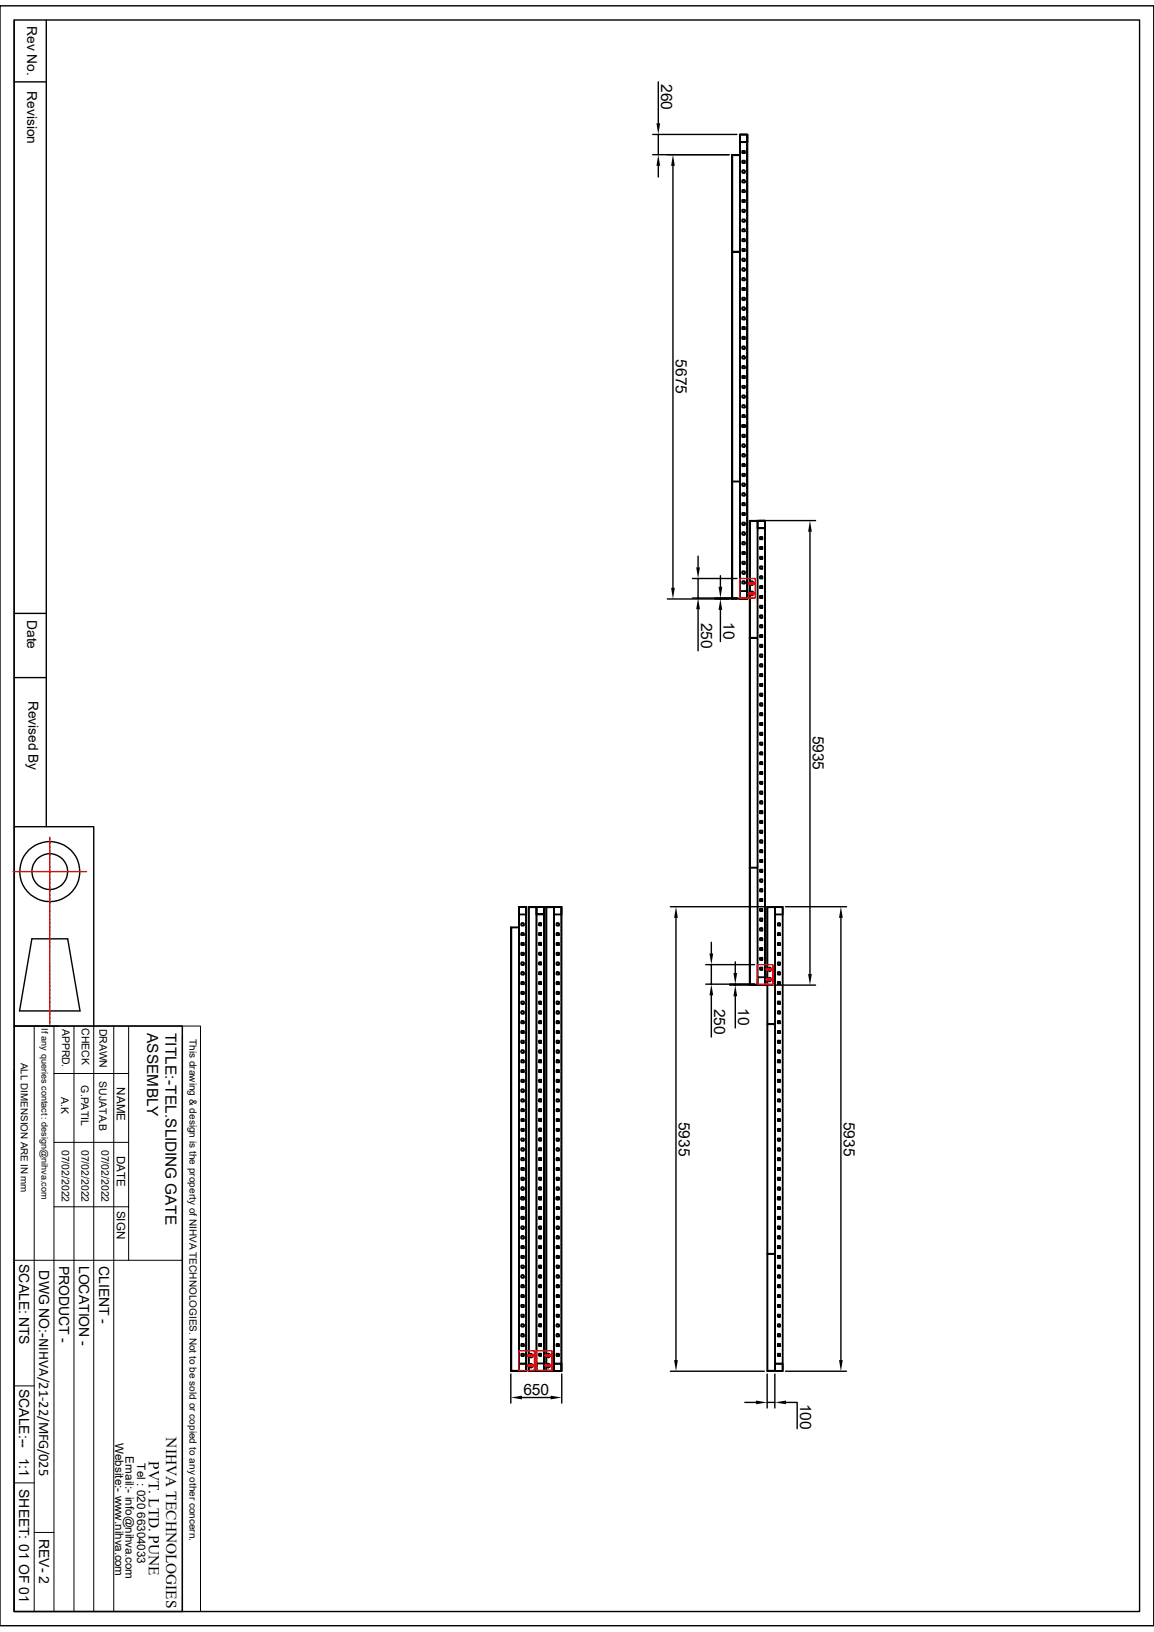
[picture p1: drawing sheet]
<svg xmlns="http://www.w3.org/2000/svg" width="210mm" height="297mm" viewBox="0 0 210 297" stroke-linecap="round" stroke-linejoin="round" font-family="sans-serif">
<defs><g id="words">
<g font-size="2.8">
<text x="120.4" y="15.3" transform="rotate(90 120.4 15.3)">260</text>
<text x="123" y="65.4" transform="rotate(90 123 65.4)">5675</text>
<text x="127.6" y="113.3" transform="rotate(90 127.6 113.3)">250</text>
<text x="131.7" y="113.2" transform="rotate(90 131.7 113.2)">10</text>
<text x="148" y="133.9" transform="rotate(90 148 133.9)">5935</text>
<text x="130" y="183.6" transform="rotate(90 130 183.6)">250</text>
<text x="134.4" y="183.5" transform="rotate(90 134.4 183.5)">10</text>
<text x="26.8" y="188" transform="rotate(90 26.8 188)">ASSEMBLY</text>
<text x="30.1" y="188" transform="rotate(90 30.1 188)">TITLE:-TEL.SLIDING GATE</text>
<text x="123.5" y="204.1" transform="rotate(90 123.5 204.1)">5935</text>
<text x="153.6" y="204.1" transform="rotate(90 153.6 204.1)">5935</text>
<text x="95.3" y="253.8">650</text>
<text x="145.6" y="255.4" transform="rotate(90 145.6 255.4)">100</text>
<text x="30.3" y="261.6" transform="rotate(90 30.3 261.6)">NIHVA TECHNOLOGIES</text>
<text x="27.1" y="265.9" transform="rotate(90 27.1 265.9)">PVT. LTD. PUNE</text>
</g>
<g font-size="2.5">
<text x="5" y="4.7" transform="rotate(90 5 4.7)">Rev No.</text>
<text x="5" y="16.6" transform="rotate(90 5 16.6)">Revision</text>
<text x="5" y="112.8" transform="rotate(90 5 112.8)">Date</text>
<text x="5.2" y="127.5" transform="rotate(90 5.2 127.5)">Revised By</text>
<text x="3.5" y="230" transform="rotate(90 3.5 230)">SCALE: NTS</text>
<text x="7.1" y="231.2" transform="rotate(90 7.1 231.2)">DWG NO:-NIHVA/21-22/MFG/025</text>
<text x="10.8" y="230.3" transform="rotate(90 10.8 230.3)">PRODUCT -</text>
<text x="14.4" y="230.3" transform="rotate(90 14.4 230.3)">LOCATION -</text>
<text x="18" y="230.4" transform="rotate(90 18 230.4)">CLIENT -</text>
<text x="3.5" y="252.7" transform="rotate(90 3.5 252.7)">SCALE:--</text>
<text x="3.5" y="265.3" transform="rotate(90 3.5 265.3)">1:1</text>
<text x="3.5" y="271" transform="rotate(90 3.5 271)">SHEET: 01 OF 01</text>
<text x="7.2" y="280" transform="rotate(90 7.2 280)">REV- 2</text>
</g>
<g font-size="2.1">
<text x="21.3" y="197.9" transform="rotate(90 21.3 197.9)">NAME</text>
<text x="21.3" y="210.3" transform="rotate(90 21.3 210.3)">DATE</text>
<text x="21.3" y="220.3" transform="rotate(90 21.3 220.3)">SIGN</text>
<text x="21" y="262.6" transform="rotate(90 21 262.6)">Website:- www.nihva.com</text>
<text x="22.9" y="265" transform="rotate(90 22.9 265)">Email:- info@nihva.com</text>
<text x="25" y="266.3" transform="rotate(90 25 266.3)">Tel : 020 66304033</text>
</g>
<g font-size="1.9">
<text x="11.3" y="187.2" transform="rotate(90 11.3 187.2)">APPRD.</text>
<text x="14.9" y="187.1" transform="rotate(90 14.9 187.1)">CHECK</text>
<text x="18.1" y="187.2" transform="rotate(90 18.1 187.2)">DRAWN</text>
<text x="14.8" y="197.5" transform="rotate(90 14.8 197.5)">G.PATIL</text>
<text x="18.1" y="196.8" transform="rotate(90 18.1 196.8)">SUJATA.B</text>
<text x="11.1" y="199.6" transform="rotate(90 11.1 199.6)">A.K</text>
<text x="11.3" y="209.3" transform="rotate(90 11.3 209.3)">07/02/2022</text>
<text x="14.9" y="209.3" transform="rotate(90 14.9 209.3)">07/02/2022</text>
<text x="18.5" y="209.3" transform="rotate(90 18.5 209.3)">07/02/2022</text>
</g>
<g font-size="1.8">
<text x="34.5" y="189.1" transform="rotate(90 34.5 189.1)">This drawing &amp; design is the property of NIHVA TECHNOLOGIES. Not to be sold or copied to any other concern.</text>
<text x="3.8" y="193.4" transform="rotate(90 3.8 193.4)">ALL DIMENSION ARE IN mm</text>
</g>
<text font-size="1.7" x="7.5" y="187.2" transform="rotate(90 7.5 187.2)">If any queries contact : design@nihva.com</text>
</g></defs>
<g fill="none" stroke="#000" stroke-width=".25">
<path d="M0 1.1h210v294.8h-210zM2.6 3.6h204.8v289.7h-204.8zM2.6 3.6v146.9h14.5v36.2M2.6 14.9h5.8M8.4 3.6v146.9M119.8 14.9v7.5M118.8 28.2h13.9M118.8 24.5h15.3M119.8 24.5v3.7M119.8 30.2v2M122.5 30.2v76.8M134.6 28.2h-1.4v80.8"/>
<path d="M134.6 28.3h-1.3v80.6h1.3M134.6 24.5h1.5v84.5h-1.5zM134.6 24.5h1.5v1.4h-1.5zM134.7 25.7l.1 .1M134.7 24.6v1.4M134.7 26.1v.6M134.7 26.8v4.5M134.7 31.4v.6M134.7 32v.6M134.7 32.7v5.2M134.7 38v.6M134.7 38.7v.6"/>
<path d="M134.7 39.4v5.2M134.8 24.5h-.1M134.8 24.5l-.1 .1M134.8 25.8h1.2M134.8 24.5h1M135.1 27.8l.1 .1M135.1 29.6l.1 .1M135.1 31.4l.1 .1M135.1 32.9l.1 .3M135.1 35h.1M135.1 36.7l.1 .1M135.1 38.5l.1 .1"/>
<path d="M135.1 27.6v.2M135.1 29.3v.2M135.1 31.1v.2M135.1 34.7v.2M135.1 36.4v.3M135.1 38.2v.1M135.1 38.4v.1M135.1 27.8l.2 .1M135.1 29.4v.2h.2M135.1 31.3l.2 .1M135.1 33.1l.2 .1M135.1 34.9l.2 .1"/>
<path d="M135.1 36.7h.2M135.1 38.4l.2 .2M135.1 27.6v.1M135.1 31.2v.1M135.1 33v.1M135.1 34.8h.1M135.1 36.5v.1M135.1 38.3v.1M135.2 27.4l-.1 .1M135.2 29.2l-.1 .1M135.2 31l-.1 .1M135.2 32.8l-.1 .1"/>
<path d="M135.2 34.6h-.1M135.2 36.4h-.1M135.2 38.1l-.1 .1M135.2 39.9l-.1 .1M135.2 34.6h.3v.1M135.2 36.4h.3v.1M135.2 38.1h.3v.2M135.2 27.4h.3M135.2 29.2h.3M135.2 31h.3M135.2 32.8h.3M135.2 39.9h.3"/>
<path d="M135.3 27.5l-.2 .1M135.3 29.3l-.2 .1M135.3 31l-.2 .2M135.3 32.8l-.2 .1M135.3 34.6l-.2 .1M135.3 36.4l-.2 .1M135.3 38.1l-.2 .2M135.3 40h-.2M135.3 27.5h.1M135.3 29.3h.1M135.3 31h.1M135.3 32.8h.1"/>
<path d="M135.3 40h.1M135.4 27.5l.1 .1M135.4 29.3l.1 .1M135.4 31l.1 .2M135.4 32.8l.1 .1M135.4 40h.1M135.5 27.4l.1 .1M135.5 29.2l.1 .1M135.5 31l.1 .1M135.5 32.8l.1 .1M135.5 34.6h.1M135.5 36.4h.1"/>
<path d="M135.5 38.1l.1 .1M135.5 39.9l.1 .1M135.5 27.6v.3h-.2M135.5 29.4v.2h-.2M135.5 31.2v.2h-.2M135.5 33v.2h-.2M135.5 34.8v.2M135.5 36.5v.2h-.2M135.5 38.3v.3M135.6 27.6v.3h-.4M135.6 29.3v.4h-.4M135.6 31.1v.2"/>
<path d="M135.6 31.4l-.4 .1M135.6 32.9v.3h-.4M135.6 34.7v.3h-.4M135.6 36.4v.4h-.4M135.6 38.2v.1M135.6 38.4v.2h-.4M135.9 24.5h.1M135.9 24.5l.1 .1M136 24.6v1.4M136 26.1v.6M136 26.8v4.5M136 31.4v.6"/>
<path d="M136 32v.6M136 32.7v5.2M136 38v.6M136 38.7v.6M136 39.4v5.2M133.2 45.8h1.4v.1h-1.4zM134.7 44.7v.6M134.7 45.3v.6M134.7 46v4.5M134.7 50.6v.6M134.7 51.3v.6M134.7 52v5.2"/>
<path d="M134.7 57.3v.6M134.7 58v.5M134.7 58.6v4.6M135.1 40.3h.1M135.1 42.1h.1M135.1 43.9h.1M135.1 45.6l.1 .1M135.1 47.4l.1 .1M135.1 49.2l.1 .1M135.1 51l.1 .1M135.1 52.7l.1 .1M135.1 54.5l.1 .1"/>
<path d="M135.1 56.3l.1 .1M135.1 58.1l.1 .1M135.1 59.9h.1M135.1 40v.3M135.1 41.8v.2M135.1 45.4v.2M135.1 47.2v.2M135.1 48.9v.2M135.1 50.7v.2M135.1 52.5v.2M135.1 54.3v.2M135.1 56v.3"/>
<path d="M135.1 57.8v.2M135.1 59.6v.2M135.1 40.2l.2 .1M135.1 42l.2 .1M135.1 43.8l.2 .1M135.1 45.6l.2 .1M135.1 47.3l.2 .2M135.1 49.1l.2 .1M135.1 50.9l.2 .1M135.1 52.7l.2 .1M135.1 54.3v.3h.2M135.1 56.3h.2"/>
<path d="M135.1 58l.2 .1M135.1 59.8l.2 .1M135.1 40.1v.1M135.1 41.9v.1M135.1 43.6v.1M135.1 45.4v.1M135.1 49v.1M135.1 50.8h.1M135.1 52.5v.1M135.1 56.1v.1M135.1 57.9v.1M135.1 59.7v.1"/>
<path d="M135.2 41.7h-.1M135.2 43.5l-.1 .3M135.2 45.3h-.1M135.2 47l-.1 .1M135.2 48.8l-.1 .1M135.2 50.6l-.1 .1M135.2 52.4l-.1 .1M135.2 54.1l-.1 .1M135.2 55.9l-.1 .1M135.2 57.7l-.1 .1M135.2 59.5l-.1 .1M135.2 41.7l.3 .1"/>
<path d="M135.2 43.5h.3M135.2 45.3h.3M135.2 47h.3M135.2 48.8h.3M135.2 50.6h.3M135.2 52.4h.3M135.2 54.1h.3M135.2 55.9h.3M135.2 57.7h.3M135.2 59.5h.3M135.3 41.7l-.2 .1M135.3 43.5l-.2 .1"/>
<path d="M135.3 45.3l-.2 .1M135.3 47.1h-.2v.2M135.3 48.9h-.2M135.3 50.6l-.2 .1M135.3 52.4l-.2 .1M135.3 54.2l-.2 .1M135.3 56h-.2M135.3 57.7l-.2 .1M135.3 59.5l-.2 .1M135.3 43.5h.1M135.3 45.3h.1M135.3 47.1h.1"/>
<path d="M135.3 48.9h.1M135.3 50.6h.1M135.3 52.4h.1M135.3 54.2h.1M135.3 56h.1M135.3 57.7h.1M135.3 59.5h.1M135.4 43.5l.1 .1M135.4 45.3l.1 .1M135.4 47.1l.1 .4h-.2M135.4 48.9h.1M135.4 50.6l.1 .1"/>
<path d="M135.4 52.4l.1 .1M135.4 54.2l.1 .1M135.4 56h.1M135.4 57.7l.1 .1M135.4 59.5l.1 .1M135.5 41.7h.1M135.5 43.5l.1 .4h-.4M135.5 45.3h.1M135.5 47l.1 .1M135.5 48.8l.1 .1M135.5 50.6l.1 .1M135.5 52.4l.1 .1"/>
<path d="M135.5 54.1l.1 .1M135.5 55.9l.1 .1M135.5 57.7l.1 .1M135.5 59.5l.1 .1M135.5 40.1v.2M135.5 41.9v.2M135.5 43.6v.3h-.2M135.5 45.4v.3h-.2M135.5 49v.2h-.2M135.5 50.8v.2h-.2M135.5 52.5v.1M135.5 52.7l-.2 .1"/>
<path d="M135.5 54.3v.3h-.2M135.5 56.1v.2h-.2M135.5 57.9v.2M135.5 59.7v.2h-.2M135.6 40v.3h-.4M135.6 41.8v.3h-.4M135.6 45.4v.3h-.4M135.6 47.2v.3h-.4M135.6 48.9v.4h-.4M135.6 50.7v.4h-.4M135.6 52.5v.3h-.4M135.6 54.3v.3h-.4"/>
<path d="M135.6 56v.4h-.4M135.6 57.8v.4h-.4M135.6 59.6v.3h-.4M136 44.7v.6M136 45.3v.6M136 46v4.5M136 50.6v.6M136 51.3v.6M136 52v5.2M136 57.3v.6M136 58v.5M136 58.6v4.6"/>
<path d="M134.7 63.2v.6M134.7 63.9v.6M134.7 64.6v.6M134.7 65.3v4.5M134.7 69.9v.6M134.7 70.6v.6M134.7 71.2v5.3M134.7 76.5v.6M134.7 77.2v.6M134.7 77.9v4.5M135.1 61.6l.1 .1M135.1 63.4l.1 .1"/>
<path d="M135.1 65.2l.1 .1M135.1 67l.1 .1M135.1 68.8h.1M135.1 70.6h.1M135.1 72.3l.1 .1M135.1 74.1l.1 .1M135.1 75.9h.1M135.1 77.7h.1M135.1 79.2l.1 .3M135.1 61.4v.2M135.1 63.2v.2M135.1 64.9v.3"/>
<path d="M135.1 66.7v.2M135.1 70.3v.2M135.1 72.1v.2M135.1 73.8v.1M135.1 74v.1M135.1 75.6v.3M135.1 77.4v.2M135.1 61.6l.2 .1M135.1 63.4l.2 .1M135.1 65.2h.2M135.1 66.9l.2 .1M135.1 68.7l.2 .1"/>
<path d="M135.1 70.5l.2 .1M135.1 72.3h.2M135.1 74l.2 .2M135.1 75.7v.2h.2M135.1 77.6l.2 .1M135.1 79.4l.2 .1M135.1 61.5v.1M135.1 63.2v.1M135.1 65v.1M135.1 66.8v.1M135.1 68.6v.1M135.1 70.4h.1"/>
<path d="M135.1 73.9v.1M135.1 77.5v.1M135.1 79.2v.1M135.2 61.3h-.1M135.2 63l-.1 .1M135.2 64.8l-.1 .1M135.2 66.6l-.1 .1M135.2 68.4l-.1 .3M135.2 70.2h-.1M135.2 72h-.1M135.2 73.7l-.1 .1M135.2 75.5l-.1 .1"/>
<path d="M135.2 77.3h-.1M135.2 79.1h-.1M135.2 64.8l.3 .1v.1M135.2 70.2h.3v.1M135.2 72h.3v.3h-.2M135.2 73.7h.3v.2M135.2 61.3h.3M135.2 63h.3M135.2 66.6h.3M135.2 68.4h.3M135.2 75.5h.3M135.2 77.7h.4"/>
<path d="M135.2 77.3h.3M135.2 79.1h.3M135.3 61.3l-.2 .1M135.3 63.1l-.2 .1M135.3 64.9l-.2 .1M135.3 66.6l-.2 .2M135.3 68.4l-.2 .1M135.3 70.2l-.2 .1M135.3 72h-.2v.2M135.3 73.7l-.2 .2M135.3 75.6h-.2M135.3 77.3l-.2 .1"/>
<path d="M135.3 79.1l-.2 .1M135.3 61.3h.1M135.3 63.1h.1M135.3 66.6h.1M135.3 68.4h.1M135.3 75.6h.1M135.3 77.3h.1M135.3 79.1h.1M135.4 61.3l.1 .1M135.4 63.1l.1 .1M135.4 66.6l.1 .2M135.4 68.4l.1 .1"/>
<path d="M135.4 75.6h.1M135.4 77.3l.1 .1M135.4 79.1l.1 .1M135.5 61.3h.1M135.5 63l.1 .1M135.5 64.8l.1 .1M135.5 66.6l.1 .1M135.5 68.4l.1 .4h-.4M135.5 70.2h.1M135.5 72h.1M135.5 73.7l.1 .1M135.5 75.5l.1 .1"/>
<path d="M135.5 77.3h.1M135.5 77.6l.1 .1M135.5 79.1h.1M135.5 61.5v.2h-.2M135.5 63.2v.3h-.2M135.5 65v.2h-.2M135.5 66.8v.2h-.2M135.5 68.6v.2h-.2M135.5 70.4v.2h-.2M135.5 73.9v.3M135.5 75.7v.2M135.5 77.5v.2"/>
<path d="M135.5 79.2v.3h-.2M135.6 61.4v.3h-.4M135.6 63.2v.3h-.4M135.6 64.9v.4h-.4M135.6 66.7v.2M135.6 67l-.4 .1M135.6 70.3v.3h-.4M135.6 72.1v.3h-.4M135.6 73.8v.1M135.6 74v.2h-.4M135.6 75.6v.3h-.4M135.6 77.4v.3"/>
<path d="M135.6 79.2v.3h-.4M136 63.2v.6M136 63.9v.6M136 64.6v.6M136 65.3v4.5M136 69.9v.6M136 70.6v.6M136 71.2v5.3M136 76.5v.6M136 77.2v.6M136 77.9v4.5M133.2 87.6l1.4 .1z"/>
<path d="M134.7 82.5v.6M134.7 83.2v.6M134.7 83.9v5.2M134.7 89.2v.5M134.7 89.8v.6M134.7 90.5v4.5M134.7 95.1v.6M134.7 95.8v.6M134.7 96.5v.6M134.7 97.2v4.5M135.1 81.2l.1 .1M135.1 83l.1 .1"/>
<path d="M135.1 84.8l.1 .1M135.1 86.6l.1 .1M135.1 88.3l.1 .1M135.1 90.1l.1 .1M135.1 91.9l.1 .1M135.1 93.7l.1 .1M135.1 95.5h.1M135.1 97.2l.1 .1M135.1 99l.1 .1M135.1 81v.2M135.1 82.8v.2M135.1 84.5v.3"/>
<path d="M135.1 86.3v.2M135.1 88.1v.2M135.1 89.9v.2M135.1 93.4v.2M135.1 95.2v.2M135.1 97v.2M135.1 98.8v.2M135.1 81.2l.2 .1M135.1 82.9l.2 .2M135.1 84.7l.2 .1M135.1 86.5l.2 .1M135.1 88.3l.2 .1"/>
<path d="M135.1 90.1l.2 .1M135.1 91.9h.2M135.1 93.6l.2 .1M135.1 95.4l.2 .1M135.1 97.2l.2 .1M135.1 99l.2 .1M135.1 81v.1M135.1 82.8v.1M135.1 84.6v.1M135.1 86.4h.1M135.1 88.1v.1M135.1 89.9v.1"/>
<path d="M135.1 91.7v.1M135.1 95.3v.1M135.1 97.1v.1M135.1 98.8v.1M135.2 80.9h-.1M135.2 82.6l-.1 .1M135.2 84.4l-.1 .1M135.2 86.2l-.1 .1M135.2 88l-.1 .1M135.2 89.7l-.1 .1M135.2 91.5l-.1 .4M135.2 93.3l-.1 .1"/>
<path d="M135.2 95.1l-.1 .1M135.2 96.9h-.1M135.2 98.6l-.1 .1M135.2 80.9h.3M135.2 82.6h.3M135.2 84.4h.3M135.2 86.2h.3M135.2 88h.3M135.2 89.7h.3M135.2 91.5h.3M135.2 93.3h.3M135.2 95.1h.3"/>
<path d="M135.2 96.9h.3M135.2 98.6h.3M135.3 80.9l-.2 .1M135.3 82.7l-.2 .1M135.3 84.5h-.2M135.3 86.2l-.2 .1M135.3 88l-.2 .1M135.3 89.8l-.2 .1M135.3 91.6l-.2 .1M135.3 93.3h-.2v.3M135.3 95.1l-.2 .1M135.3 96.9l-.2 .1"/>
<path d="M135.3 98.7l-.2 .1M135.3 80.9h.1M135.3 82.7h.1M135.3 84.5h.1M135.3 86.2h.1M135.3 88h.1M135.3 89.8h.1M135.3 91.6h.1M135.3 93.3h.1M135.3 95.1h.1M135.3 96.9h.1M135.3 98.7h.1"/>
<path d="M135.4 80.9l.1 .1M135.4 82.7l.1 .1M135.4 84.5h.1M135.4 86.2l.1 .1M135.4 88l.1 .1M135.4 89.8l.1 .1M135.4 91.6l.1 .1M135.4 93.3l.1 .4h-.2M135.4 95.1l.1 .1M135.4 96.9l.1 .1M135.4 98.7l.1 .1M135.5 80.9h.1"/>
<path d="M135.5 82.6l.1 .1M135.5 84.4l.1 .1M135.5 86.2l.1 .1M135.5 88l.1 .1M135.5 89.7l.1 .1M135.5 91.5l.1 .5h-.4M135.5 93.3l.1 .1M135.5 95.1l.1 .1M135.5 96.9h.1M135.5 98.6l.1 .1M135.5 81v.3h-.2M135.5 82.8v.3"/>
<path d="M135.5 84.6v.2h-.2M135.5 86.4v.2h-.2M135.5 88.1v.1M135.5 88.3l-.2 .1M135.5 89.9v.3h-.2M135.5 91.7v.2h-.2M135.5 95.3v.2h-.2M135.5 97.1v.2h-.2M135.5 98.8v.3h-.2M135.6 81v.3h-.4M135.6 82.8v.3h-.4M135.6 84.5v.4h-.4"/>
<path d="M135.6 86.3v.4h-.4M135.6 88.1v.3h-.4M135.6 89.9v.3h-.4M135.6 93.4v.4h-.4M135.6 95.2v.3h-.4M135.6 97v.3h-.4M135.6 98.8v.3h-.4M136 82.5v.6M136 83.2v.6M136 83.9v5.2M136 89.2v.5M136 89.8v.6"/>
<path d="M136 90.5v4.5M136 95.1v.6M136 95.8v.6M136 96.5v.6M136 97.2v4.5M137.8 94.7h1.4v84.6h-1.4zM137.8 94.7h1.4v1.5h-1.4zM137.8 94.7h-1.4v84.6M137.8 94.9h-1.3v84.3h1.3M137.9 96l.1 .1M137.9 94.8v2M137.9 96.9v.6"/>
<path d="M137.9 97.6v.6M137.9 98.3v5.2M138 94.7l-.1 .1M138 94.8l-.1 .1M138 94.8h.8M138 96.1h.8M138.3 98.1l.1 .1M138.3 99.9h.1M138.3 97.8v.3M138.3 99.6v.3M138.3 98l.1 .1M138.3 99.8l.1 .1"/>
<path d="M138.3 99.7v-.2h.4v.2M138.3 97.9v.1M138.3 99.7v.1M138.4 97.7l-.1 .1M138.4 99.5l-.1 .1M138.4 97.7l-.1 .2M138.4 97.7h.2M138.5 97.7h.1M138.6 97.7l.1 .2M138.7 97.7l.1 .1M138.7 99.5l.1 .1M138.7 97.9v.2h-.2"/>
<path d="M138.7 99.7v.2h-.2M138.8 97.8v.4h-.4M138.8 99.6v.3h-.4M138.9 94.8l.3 .1M138.9 96.1h.3M139.1 94.7l.1 .1M139.2 94.8v2M139.2 96.9v.6M139.2 97.6v.6M139.2 98.3v5.2M147.4 96.8v80.4M148.4 94.7h-10.4"/>
<path d="M2.6 111.6h5.8M121.5 109h13.1M126 108.8h8.1M126 105.3h8.1M127 101.2v2.1M127 105.3v3.5M127 110.9v7.5M131.1 104.8v2M131.1 108.8v.2M131.1 111v5.8M134.6 107.6h1.5v1.4h-1.5zM134.7 108.9l.1 .1"/>
<path d="M134.7 108.8l.1 .1M134.7 101.8v.6M134.7 102.4v.6M134.7 103.1v5.8M134.8 107.6l-.1 .1M134.8 107.6h1.2M134.8 108.9h1M135.1 100.8l.1 .1M135.1 102.6l.1 .1M135.1 104.4h.1M135.1 106.2h.1M135.1 100.5v.3"/>
<path d="M135.1 102.3v.2M135.1 104.1v.3M135.1 105.9v.2M135.1 100.6v.2h.2M135.1 102.5l.2 .1M135.1 104.3l.2 .1M135.1 106.1l.2 .1M135.1 102.4v.1M135.1 104.2v.1M135.1 106h.1M135.2 100.4l-.1 .1M135.2 102.2l-.1 .1"/>
<path d="M135.2 104l-.1 .1M135.2 105.8h-.1M135.2 105.8h.3v.1M135.2 100.4h.3M135.2 102.2h.3M135.2 104h.3M135.3 100.5l-.2 .1M135.3 102.2l-.2 .2M135.3 104l-.2 .1M135.3 105.8l-.2 .1M135.3 100.5h.1M135.3 102.2h.1"/>
<path d="M135.3 104h.1M135.4 100.5l.1 .1M135.4 102.2l.1 .2M135.4 104l.1 .1M135.5 100.4l.1 .1M135.5 102.2l.1 .1M135.5 104l.1 .1M135.5 105.8h.1M135.5 100.6v.2h-.2M135.5 102.4v.2h-.2M135.5 104.2v.2M135.5 106v.2h-.2"/>
<path d="M135.6 100.5v.3M135.6 100.8l-.4 .1M135.6 102.3v.2M135.6 102.6l-.4 .1M135.6 104.1v.3h-.4M135.6 105.9v.3h-.4M136 108.8l-.1 .1M136 103.1v5.9h-1.2M136 101.8v.6M136 102.4v.6M136.4 116h1.4v.2h-1.4zM136.5 108h.8"/>
<path d="M136.5 106.1h.8M136.9 105.7v.9M136.9 107.6v.8M137.9 103.5v.6M137.9 104.2v.6M137.9 104.9v4.5M137.9 109.5v.6M137.9 110.2v.6M137.9 110.9v5.2M137.9 116.2v.6M137.9 116.8v.6M137.9 117.5v4.5"/>
<path d="M138.3 101.7h.1M138.3 103.5h.1M138.3 105.2l.1 .1M138.3 107l.1 .1M138.3 108.8l.1 .1M138.3 110.6l.1 .1M138.3 112.1l.1 .3M138.3 114.1l.1 .1M138.3 115.9l.1 .1M138.3 117.7l.1 .1M138.3 119.5h.1M138.3 103.2v.1"/>
<path d="M138.3 103.3v.1M138.3 104.9v.3M138.3 106.7v.3M138.3 108.5v.3M138.3 110.3v.2M138.3 113.9v.2M138.3 115.7v.2M138.3 117.4v.2M138.3 119.2v.2M138.3 101.6l.1 .1M138.3 101.4v-.1h.4v.1M138.3 103.2v-.1h.4v.1"/>
<path d="M138.3 108.7l.1 .1M138.3 110.4l.1 .2M138.3 112.3l.1 .1M138.3 114l.1 .2M138.3 117.6l.1 .1M138.3 119.4l.1 .1M138.3 101.5v.1M138.3 103.3h.1M138.3 106.8v.1M138.3 108.6v.1M138.3 112.1v.1M138.3 113.9v.1"/>
<path d="M138.3 115.7v.1M138.3 117.5v.1M138.3 119.3v.1M138.4 101.3l-.1 .3M138.4 103.1h-.1M138.4 104.9h-.1M138.4 106.6l-.1 .1M138.4 108.4l-.1 .1M138.4 110.2h-.1M138.4 112l-.1 .1M138.4 113.7l-.1 .1M138.4 115.5l-.1 .1"/>
<path d="M138.4 117.3l-.1 .1M138.4 119.1l-.1 .1M138.4 104.9l-.1 .2M138.4 106.7l-.1 .1M138.4 108.5h-.1M138.4 110.2l-.1 .1M138.4 113.8l-.1 .1M138.4 115.6l-.1 .1M138.4 104.9h.2M138.4 106.6h.2M138.4 108.4h.2M138.4 110.2h.2"/>
<path d="M138.4 112h.2M138.4 113.7h.2M138.4 115.5h.2M138.4 117.3h.2M138.4 119.1h.2M138.5 104.9h.1M138.5 106.7h.1M138.5 108.5h.1M138.5 110.2h.1M138.5 112h.1M138.5 113.8h.1M138.5 115.6h.1"/>
<path d="M138.5 117.3h.1M138.5 119.1h.1M138.6 104.9l.1 .4M138.6 106.7l.1 .1M138.6 108.5h.1M138.6 110.2l.1 .1M138.6 112l.1 .1M138.6 113.8l.1 .1M138.6 115.6l.1 .1M138.6 117.3l.1 .1M138.6 119.1l.1 .1M138.7 101.3l.1 .4h-.4"/>
<path d="M138.7 103.1h.1M138.7 104.9h.1M138.7 106.6l.1 .1M138.7 108.4l.1 .1M138.7 110.2h.1M138.7 112l.1 .1M138.7 113.7l.1 .1M138.7 115.5l.1 .1M138.7 117.3l.1 .1M138.7 119.1l.1 .1M138.7 108.6v.2h-.2M138.7 101.5v.2h-.2"/>
<path d="M138.7 103.3v.2M138.7 106.8v.3M138.7 110.4v.2h-.2M138.7 112.1v.3h-.2M138.7 113.9v.3h-.2M138.7 115.7v.3M138.7 117.5v.1M138.7 117.6l-.2 .1M138.7 119.3v.2h-.2M138.8 103.3v.2h-.5v-.1M138.8 104.9v.4h-.5v-.1M138.8 106.7v.4h-.5v-.2"/>
<path d="M138.8 115.7v.3h-.5v-.2M138.8 103.2v.1M138.8 108.5v.4h-.4M138.8 110.3v.4h-.4M138.8 112.1v.3h-.4M138.8 113.9v.3h-.4M138.8 117.4v.4h-.4M138.8 119.2v.3h-.4M139.2 103.5v.6M139.2 104.2v.6M139.2 104.9v4.5M139.2 109.5v.6"/>
<path d="M139.2 110.2v.6M139.2 110.9v5.2M139.2 116.2v.6M139.2 116.8v.6M139.2 117.5v4.5M2.6 123.3h5.8M137.9 122.1v.6M137.9 122.8v.6M137.9 123.5v.6M137.9 124.2v4.5M137.9 128.8v.6M137.9 129.5v.5"/>
<path d="M137.9 130.1v5.2M137.9 135.4v.6M137.9 136.1v.6M137.9 136.8v4.5M138.3 121.2l.1 .1M138.3 123l.1 .1M138.3 124.8l.1 .1M138.3 126.6l.1 .1M138.3 128.4h.1M138.3 130.1l.1 .1M138.3 132h.1M138.3 133.7l.1 .1"/>
<path d="M138.3 135.5l.1 .1M138.3 137l.1 .3M138.3 139.1h.1M138.3 121v.2M138.3 122.8v.2M138.3 124.5v.3M138.3 128.1v.2M138.3 129.9v.2M138.3 131.7v.2M138.3 133.4v.3M138.3 135.2v.3M138.3 138.8v.1"/>
<path d="M138.3 138.9v.1M138.3 122.8l.3-.2 .1 .2M138.3 124.8h.1M138.3 126.5l.1 .1M138.3 128.3l.1 .1M138.3 131.9l.1 .1M138.3 133.5l.1 .2M138.3 135.4l.1 .1M138.3 135.3v-.2h.4v.2M138.3 137.2l.1 .1M138.3 137v-.1h.4v.1M138.3 122.8v.1"/>
<path d="M138.3 124.6v.1M138.3 126.4v.1M138.3 128.2v.1M138.3 130h.1M138.3 131.7v.1M138.3 135.3v.1M138.3 137.1v.1M138.3 138.9h.1M138.4 120.9h-.1M138.4 122.6l-.1 .1M138.4 124.4l-.1 .1M138.4 126.2l-.1 .3"/>
<path d="M138.4 128l-.1 .1M138.4 129.8h-.1M138.4 131.5l-.1 .1M138.4 133.3l-.1 .1M138.4 135.1l-.1 .1M138.4 136.9h-.1M138.4 138.7h-.1M138.4 120.9l-.1 .1M138.4 124.5h-.1M138.4 126.2l-.1 .2M138.4 129.8l-.1 .1M138.4 131.6l-.1 .1"/>
<path d="M138.4 133.3l-.1 .2M138.4 138.7l-.1 .1M138.4 120.9h.2M138.4 124.4h.2M138.4 126.2h.2M138.4 128h.2M138.4 129.8h.2M138.4 131.5h.2M138.4 133.3h.2M138.4 138.7h.2M138.5 120.9h.1M138.5 124.5h.1"/>
<path d="M138.5 126.2h.1M138.5 128h.1M138.5 129.8h.1M138.5 131.6h.1M138.5 133.3h.1M138.5 138.7h.1M138.6 120.9l.1 .1M138.6 124.5h.1M138.6 126.2l.1 .2M138.6 128l.1 .1M138.6 129.8l.1 .1M138.6 131.6l.1 .1"/>
<path d="M138.6 133.3l.1 .2M138.6 138.7l.1 .1M138.7 120.9h.1M138.7 122.6l.1 .1M138.7 124.4l.1 .1M138.7 126.2l.1 .5h-.4M138.7 128l.1 .1M138.7 129.8h.1M138.7 131.5l.1 .1M138.7 133.3l.1 .1M138.7 135.1l.1 .1M138.7 136.9h.1"/>
<path d="M138.7 138.7h.1M138.7 121v.3h-.2M138.7 122.8v.3h-.2M138.7 124.6v.2h-.2M138.7 126.4v.2h-.2M138.7 128.2v.2h-.2M138.7 130v.2h-.2M138.7 131.7v.3h-.2M138.7 133.5v.2h-.2M138.7 135.3v.2h-.2M138.7 137.1v.2h-.2M138.7 138.9v.2"/>
<path d="M138.8 138.9v.2h-.5v-.1M138.8 121v.3h-.4M138.8 122.8v.3h-.4M138.8 124.5v.4h-.4M138.8 128.1v.3h-.4M138.8 129.9v.3h-.4M138.8 131.7v.2M138.8 132h-.4M138.8 133.4v.4h-.4M138.8 135.2v.4h-.4M138.8 137v.3h-.4M138.8 138.8v.1"/>
<path d="M139.2 122.1v.6M139.2 122.8v.6M139.2 123.5v.6M139.2 124.2v4.5M139.2 128.8v.6M139.2 129.5v.5M139.2 130.1v5.2M139.2 135.4v.6M139.2 136.1v.6M139.2 136.8v4.5M2.6 150.5v36.2M136.4 157.9h1.4z"/>
<path d="M137.9 141.4v.6M137.9 142.1v.6M137.9 142.7v5.3M137.9 148v.6M137.9 148.7v.6M137.9 149.4v5.2M137.9 154.7v.6M137.9 155.4v.6M137.9 156v4.6M138.3 140.8l.1 .1M138.3 142.6l.1 .1M138.3 144.4l.1 .1"/>
<path d="M138.3 146.2l.1 .1M138.3 148h.1M138.3 149.7l.1 .1M138.3 151.5l.1 .1M138.3 153.3l.1 .1M138.3 155.1l.1 .1M138.3 156.8l.1 .1M138.3 158.6l.1 .1M138.3 140.5v.3M138.3 142.3v.3M138.3 144.1v.3M138.3 145.9v.2"/>
<path d="M138.3 147.7v.2M138.3 151.3v.2M138.3 153v.2M138.3 154.8v.2M138.3 156.6v.2M138.3 158.4v.2M138.3 144.3l.1 .1M138.3 146.1l.1 .1M138.3 147.9l.1 .1M138.3 149.6l.1 .2M138.3 151.4l.1 .2M138.3 153.2l.1 .1"/>
<path d="M138.3 155l.1 .1M138.3 158.4l.1 .3M138.3 140.6v.1M138.3 142.4v.1M138.3 144.2v.1M138.3 146h.1M138.3 147.7v.1M138.3 149.5v.1M138.3 153.1v.1M138.3 154.9v.1M138.4 140.5h-.1M138.4 142.2l-.1 .1"/>
<path d="M138.4 144l-.1 .1M138.4 145.8h-.1M138.4 147.6l-.1 .1M138.4 149.4l-.1 .3M138.4 151.1l-.1 .1M138.4 152.9l-.1 .1M138.4 154.7l-.1 .1M138.4 156.5h-.1M138.4 158.2l-.1 .1M138.4 140.5l-.1 .1M138.4 142.3l-.1 .1M138.4 144.1h-.1"/>
<path d="M138.4 145.8l-.1 .1M138.4 149.4l-.1 .1M138.4 151.2l-.1 .2M138.4 153h-.1M138.4 156.5l-.1 .1M138.4 158.3l-.1 .1M138.4 140.5h.2M138.4 142.2h.2M138.4 144h.2M138.4 145.8h.2M138.4 147.6h.2M138.4 149.4h.2"/>
<path d="M138.4 151.1h.2M138.4 152.9h.2M138.4 154.7h.2M138.4 156.5h.2M138.4 158.2h.2M138.5 140.5h.1M138.5 142.3h.1M138.5 144.1h.1M138.5 145.8h.1M138.5 147.6h.1M138.5 149.4h.1M138.5 151.2h.1"/>
<path d="M138.5 153h.1M138.5 154.7h.1M138.5 156.5h.1M138.5 158.3h.1M138.6 140.5l.1 .1M138.6 142.3l.1 .1M138.6 144.1h.1M138.6 145.8l.1 .1M138.6 147.6l.1 .1M138.6 149.4l.1 .1M138.6 151.2l.1 .4h-.2M138.6 153h.1"/>
<path d="M138.6 154.7l.1 .1M138.6 156.5l.1 .1M138.6 158.3l.1 .1M138.7 140.5h.1M138.7 142.2l.1 .1M138.7 144l.1 .1M138.7 145.8h.1M138.7 147.6l.1 .1M138.7 149.4l.1 .4h-.4M138.7 151.1l.1 .1M138.7 152.9l.1 .1M138.7 154.7l.1 .1"/>
<path d="M138.7 156.5h.1M138.7 158.2l.1 .1M138.7 140.6v.3M138.7 142.4v.3M138.7 144.2v.2h-.2M138.7 146v.2h-.2M138.7 147.7v.3h-.2M138.7 149.5v.3h-.2M138.7 153.1v.1M138.7 153.2l-.2 .1M138.7 154.9v.2h-.2M138.7 156.6v.3h-.2"/>
<path d="M138.7 158.4v.3h-.2M138.8 140.5v.4h-.5v-.1M138.8 142.3v.4h-.5v-.2M138.8 144.1v.4h-.4M138.8 145.9v.4h-.4M138.8 147.7v.3h-.4M138.8 151.3v.3h-.4M138.8 153v.4h-.4M138.8 154.8v.4h-.4M138.8 156.6v.3h-.4M138.8 158.4v.3h-.4M139.2 141.4v.6"/>
<path d="M139.2 142.1v.6M139.2 142.7v5.3M139.2 148v.6M139.2 148.7v.6M139.2 149.4v5.2M139.2 154.7v.6M139.2 155.4v.6M139.2 156v4.6M5.8 170.9h6.5l2.3 13.1h-11zM94.4 168.7h-1.4v80.9h1.4M94.4 168.8h-1.3v80.6h1.3M94.4 165h1.4v84.6h-1.4z"/>
<path d="M94.4 165h1.4v1.5h-1.4zM94.4 166.3l.1 .1M94.4 165.1v3.2M94.4 168.4v.6M94.4 169.1v.6M94.4 169.8v.5M94.4 170.4v4.6M94.4 175v.6M94.4 175.7v.6M94.4 176.4v5.2M94.5 165l-.1 .1M94.5 165.1l-.1 .1"/>
<path d="M94.6 166.4h.2M94.6 165h.2M94.6 165.1h.2M94.9 168.4h.1M94.9 169.9l.1 .3M94.9 172h.1M94.9 173.7l.1 .1M94.9 175.5l.1 .1M94.9 177.3l.1 .1M94.9 179.1l.1 .1M94.9 168.1v.1M94.9 168.3v.1"/>
<path d="M94.9 171.7v.2M94.9 173.4v.3M94.9 175.3v.2M94.9 177v.2M94.9 178.8v.2M94.9 166.4h.6M94.9 165h.6M94.9 165.1h.6M94.9 168.2v.2h.4v-.1M94.9 168.1v-.1h.4v.1M94.9 175.4l.1 .2M94.9 177.2l.1 .1"/>
<path d="M94.9 179l.1 .1M94.9 170v.1M94.9 171.7v.1M94.9 173.5v.1M94.9 175.3v.1M94.9 177.1v.1M94.9 178.9h.1M95 168l-.1 .1M95 169.8h-.1M95 171.6h-.1M95 173.4h-.1M95 175.1l-.1 .1"/>
<path d="M95 176.9l-.1 .1M95 178.7l-.1 .1M95 169.8l-.1 .1M95 171.6l-.1 .1M95 173.4l-.1 .1M95 175.2l-.1 .1M95 177h-.1M95 169.8h.2M95 171.6h.2M95 173.4h.2M95 175.1h.2M95 176.9h.2"/>
<path d="M95 178.7h.2M95 179.1h.1M95 175.6h.1M95 169.8h.1M95 171.6h.1M95 173.4h.1M95 175.2h.1M95 177.3h.1M95 177h.1M95 178.7h.1M95.2 169.8l.1 .1M95.2 171.6l.1 .1"/>
<path d="M95.2 173.4l.1 .1M95.2 175.2l.1 .1M95.2 177h.1M95.2 178.7l.1 .1M95.2 168l.1 .1M95.2 169.8h.1M95.2 171.6h.1M95.2 173.4h.1M95.2 175.1l.1 .1M95.2 176.9l.1 .1M95.3 178.9l-.1 .2M95.3 175.3l-.1 .3"/>
<path d="M95.3 177.1l-.1 .2M95.3 168.2v.2M95.3 170v.2M95.3 171.7v.3M95.3 173.5v.3M95.3 169.9v.3h-.4v-.1M95.3 171.7v.3h-.4v-.1M95.3 173.4v.4h-.4v-.1M95.3 175.3v.3h-.3M95.3 177v.4h-.3M95.3 178.8v.4h-.3M95.3 168.1v.1"/>
<path d="M95.5 166.4h.3M95.5 165h.1M95.5 165.1h.1M95.7 165l.1 .1M95.7 165.1l.1 .1M95.8 165.1v3.2M95.8 168.4v.6M95.8 169.1v.6M95.8 169.8v.5M95.8 170.4v4.6M95.8 175v.6M95.8 175.7v.6"/>
<path d="M95.8 176.4v5.2M97.6 165h1.4v84.6h-1.4zM97.6 165h1.4v1.5h-1.4zM97.6 165h-1.4v84.6h1.4M97.6 165.1h-1.3v84.3h1.3M97.7 166.3v.1M97.7 165.1v5.4M97.7 170.6v.6M97.7 171.2v.6M97.7 171.9v5.2M97.7 177.2v.6M97.7 177.9v.6"/>
<path d="M97.7 178.6v4.5M97.7 165v.1M97.7 165.1v.1M97.8 166.4h1.2M97.8 165h1M97.8 165.1h1M98.1 168.4h.1M98.1 170.2h.1M98.1 172h.1M98.1 173.7v.1M98.1 175.5v.1M98.1 177.3h.1"/>
<path d="M98.1 179.1h.1M98.1 168.1v.2M98.1 169.9v.2M98.1 171.7v.2M98.1 173.4v.3M98.1 175.2v.3M98.1 177v.1M98.1 177.2h.1M98.1 178.8v.2M98.1 168v.1M98.1 168.2l.1 .2M98.1 169.8h.1"/>
<path d="M98.1 170.1l.1 .1M98.1 171.5v.1M98.1 171.9l.1 .1M98.1 173.4h.1M98.1 173.7h.1M98.1 175.1v.1M98.1 175.4l.1 .1M98.1 176.9v.1M98.1 177.2l.1 .1M98.1 178.7h.1M98.1 179l.1 .1M98.1 170v.1"/>
<path d="M98.1 171.7v.1M98.1 173.5v.1M98.1 175.3v.1M98.1 177.1v.1M98.1 178.9h.1M98.2 173.4h.2M98.2 175.1h.2M98.2 176.9h.2M98.2 178.7h.2M98.2 168h.2M98.2 169.8h.2M98.2 171.5h.2"/>
<path d="M98.2 168l-.1 .1M98.2 169.8l-.1 .1M98.2 171.6l-.1 .1M98.2 173.4l-.1 .1M98.2 175.1l-.1 .2M98.2 176.9l-.1 .1M98.2 178.7l-.1 .1M98.3 168h.1M98.3 169.8h.1M98.3 171.6h.1M98.3 178.7h.1M98.3 168.4h.2"/>
<path d="M98.3 170.2h.2M98.3 173.7h.2M98.3 175.5h.2M98.4 168l.1 .1M98.4 169.8l.1 .1M98.4 171.6l.1 .1M98.4 173.4l.1 .1M98.4 175.1l.1 .2M98.4 176.9l.1 .1M98.4 178.7l.1 .1M98.5 168v.1M98.5 169.8h.1"/>
<path d="M98.5 171.5v.1M98.5 173.4h.1M98.5 175.1v.1M98.5 176.9v.1M98.5 178.7h.1M98.5 177.3h-.1M98.5 179.1h-.1M98.5 178.8v.3h-.3M98.5 175.2v.4h-.3M98.5 168.1v.3h-.3M98.5 169.9v.3h-.3M98.5 171.7v.3h-.3"/>
<path d="M98.5 173.4v.4h-.3M98.5 177v.3h-.3M98.8 165l.2 .1M98.8 165.1l.2 .1M99 165.1v5.4M99 170.6v.6M99 171.2v.6M99 171.9v5.2M99 177.2v.6M99 177.9v.6M99 178.6v4.5M100.8 165h1.4v84.6h-1.4z"/>
<path d="M100.8 165h1.4v1.5h-1.4zM100.8 165h-1.4v84.6h1.4M100.8 165.1h-1.3v84.3h1.3M100.8 166.3l.1 .1M100.8 165.1v3.2M100.8 168.4v.6M100.8 169.1v.6M100.8 169.8v.5M100.8 170.4v4.6M100.8 175v.6M100.8 175.7v.6M100.8 176.4v5.2"/>
<path d="M100.9 165l-.1 .1M100.9 165.1l-.1 .1M101 166.4h.6M101 165h.6M101 165.1h.6M101.3 168.1l.4-.1v.1M101.3 169.9v.3h.4v-.3M101.3 175.5l.3 .1M101.3 177.3l.3 .1M101.3 179.1l.3 .1M101.3 168.1v.1M101.3 168.3v.1"/>
<path d="M101.3 171.7v.2M101.3 173.4v.3M101.3 175.3v.2M101.3 177v.2M101.3 178.8v.2M101.3 168.2v.2h.1M101.3 170.1l.1 .1M101.3 171.9l.1 .1M101.3 173.7l.1 .1M101.3 175.4l.1 .2M101.3 177.2l.1 .1M101.3 179l.1 .1"/>
<path d="M101.3 170v.1M101.3 171.7v.1M101.3 173.5v.1M101.3 175.3v.1M101.3 177.1v.1M101.3 178.9h.1M101.4 168l-.1 .1M101.4 169.8l-.1 .1M101.4 171.6l-.1 .1M101.4 173.4l-.1 .1M101.4 175.2l-.1 .1M101.4 177h-.1"/>
<path d="M101.4 178.7l-.1 .1M101.5 169.8h.1M101.5 171.6h.1M101.5 173.4h.1M101.5 175.2h.1M101.5 177h.1M101.5 178.7h.1M101.6 169.8h-.3M101.6 169.8l.1 .1M101.6 171.6h-.3M101.6 171.6l.1 .1M101.6 173.4h-.3"/>
<path d="M101.6 173.4l.1 .1M101.6 175.1l-.3 .1M101.6 175.2l.1 .1M101.6 176.9l-.3 .1M101.6 177h.1M101.6 178.7l-.3 .1M101.6 178.7l.1 .1M101.7 166.4h.5M101.7 168v.1M101.7 169.8h.1M101.7 171.6h.1M101.7 173.4h.1"/>
<path d="M101.7 175.1v.1M101.7 176.9v.1M101.7 178.7v.1M101.7 178.9v.2h-.2M101.7 175.3v.3h-.2M101.7 177.1v.2h-.2M101.7 168.2v.2M101.7 170v.2M101.7 171.7v.3M101.7 173.5v.3M101.7 165h.3M101.7 165.1h.3"/>
<path d="M101.7 168.3v.1h-.4M101.7 171.7v.3h-.4M101.7 173.4v.4l-.4-.1M101.7 175.3v.3M101.7 177v.4M101.7 178.8v.4M101.7 168.1v.1M102.1 165l.1 .1M102.1 165.1l.1 .1M102.2 165.1v3.2M102.2 168.4v.6M102.2 169.1v.6"/>
<path d="M102.2 169.8v.5M102.2 170.4v4.6M102.2 175v.6M102.2 175.7v.6M102.2 176.4v5.2M122 165h17.1M123 167v80.5M128.4 179.1h8.9M128.4 175.6h8.9M129.5 171.5v2M129.5 175.6v3.5M133.8 175v2.1"/>
<path d="M133.8 179.1v.2M137.8 177.8h1.4v1.5h-1.4zM137.8 179.3h-5M137.9 179.2l.1 .1M137.9 179.1l.1 .1M137.9 160.7v.5M137.9 161.3v.6M137.9 162v5.2M137.9 167.3v.6M137.9 168v.6M137.9 168.7v4.5M137.9 173.3v.6"/>
<path d="M137.9 173.9v.6M137.9 174.6v.6M137.9 175.3v3.9M138 177.9l-.1 .1M138 179.2h.8M138 177.9h.8M138.3 160.4l.1 .1M138.3 162.2l.1 .1M138.3 164h.1M138.3 165.8h.1M138.3 167.6h.1M138.3 169.3l.1 .1"/>
<path d="M138.3 171.1l.1 .1M138.3 172.9h.1M138.3 174.7h.1M138.3 176.4l.1 .1M138.3 160.1v.3M138.3 161.9v.2M138.3 163.7v.2M138.3 165.5v.2M138.3 167.3v.2M138.3 169v.3M138.3 170.8v.3M138.3 172.8h.1"/>
<path d="M138.3 174.4v.1M138.3 174.5v.1M138.3 176.1v.3M138.3 160.4h.1M138.3 163.9l.1 .1M138.3 165.7l.1 .1M138.3 167.5l.1 .1M138.3 169.2l.1 .1M138.3 169.1v-.1l.3-.1 .1 .2M138.3 171l.1 .1M138.3 170.9v-.2h.4v.2M138.3 172.8l.1 .1"/>
<path d="M138.3 172.6v-.1h.4v.1M138.3 160.2v.1M138.3 162v.1M138.3 163.8v.1M138.3 165.6v.1M138.3 167.3v.1M138.3 169.1v.1M138.3 170.9v.1M138.3 172.7v.1M138.3 174.5h.1M138.4 160l-.1 .1M138.4 161.8l-.1 .1"/>
<path d="M138.4 163.6l-.1 .1M138.4 165.4h-.1M138.4 167.1l-.1 .1M138.4 168.9l-.1 .1M138.4 170.7l-.1 .1M138.4 172.5l-.1 .2M138.4 174.3h-.1M138.4 176.1h-.1M138.4 160.1h-.1M138.4 161.8l-.1 .2M138.4 165.4l-.1 .1M138.4 167.2l-.1 .1"/>
<path d="M138.4 174.3l-.1 .1M138.4 176.1l-.1 .2M138.4 160h.2M138.4 161.8h.2M138.4 163.6h.2M138.4 165.4h.2M138.4 167.1h.2M138.4 174.3h.2M138.4 176.1h.2M138.5 160.1h.1M138.5 161.8h.1M138.5 163.6h.1"/>
<path d="M138.5 165.4h.1M138.5 167.2h.1M138.5 174.3h.1M138.5 176.1h.1M138.6 160.1h.1M138.6 161.8l.1 .2M138.6 163.6l.1 .1M138.6 165.4l.1 .1M138.6 167.2l.1 .1M138.6 174.3l.1 .1M138.6 176.1l.1 .4M138.7 160l.1 .1"/>
<path d="M138.7 161.8l.1 .1M138.7 163.6l.1 .1M138.7 165.4h.1M138.7 167.1l.1 .1M138.7 168.9l.1 .1M138.7 170.7l.1 .1M138.7 172.5l.1 .2M138.7 174.3h.1M138.7 176.1h.1M138.7 160.2v.2h-.2M138.7 162v.2M138.7 163.8v.2h-.2"/>
<path d="M138.7 165.6v.2h-.2M138.7 167.3v.3h-.2M138.7 169.1v.2h-.2M138.7 170.9v.2h-.2M138.7 172.7v.2h-.2M138.7 174.5v.2M138.8 161.9v.4l-.5-.2M138.8 174.5v.2h-.5v-.1M138.8 176.1v.4h-.5v-.1M138.8 160.1v.4h-.4M138.8 163.7v.3h-.4M138.8 165.5v.2"/>
<path d="M138.8 165.8h-.4M138.8 167.3v.2M138.8 167.6h-.4M138.8 169v.4h-.4M138.8 170.8v.4h-.4M138.8 172.8v.1h-.4M138.8 174.4v.1M138.9 177.9h.3M139.2 160.7v.5M139.2 161.3v.6M139.2 162v5.2M139.2 167.3v.6"/>
<path d="M139.2 168v.6M139.2 168.7v4.5M139.2 173.3v.6M139.2 173.9v.6M139.2 174.6v.6M139.2 175.3v4M139.2 179.1l-.3 .1M139.7 178.3h.8M139.7 176.4h.8M140.1 176v.8M140.1 177.9v.8M141 165h1.5v84.6h-1.5z"/>
<path d="M141 165h1.5v1.5h-1.5zM141 165h-1.4v84.6h1.4M141 165.1h-1.3v84.3h1.3M141.1 166.3l.1 .1M141.1 165.1v3.2M141.1 168.4v.6M141.1 169.1v.6M141.1 169.8v.5M141.1 170.4v4.6M141.1 175v.6M141.1 175.7v.6M141.1 176.4v5.2"/>
<path d="M141.2 165l-.1 .1M141.2 165.1l-.1 .1M141.2 166.4h1.2M141.2 165h1.1M141.2 165.1h1.1M141.5 168.4h.1M141.5 169.9l.1 .3M141.5 172h.1M141.5 173.7l.1 .1M141.5 175.5l.1 .1M141.5 177.3l.1 .1M141.5 179.1l.1 .1"/>
<path d="M141.5 168.1v.3M141.5 171.7v.2M141.5 173.4v.3M141.6 175.4v.2M141.6 177.2v.1M141.6 179v.1M141.6 168l-.1 .1M141.6 169.8h-.1M141.6 171.6h-.1M141.6 173.4h-.1M141.6 175.1l-.1 .1M141.6 176.9l-.1 .1"/>
<path d="M141.6 178.7l-.1 .1M141.6 169.8v.1M141.6 171.6v.1M141.6 173.4v.1M141.6 175.2l-.1 .3M141.6 177l-.1 .2M141.6 178.7l-.1 .3M141.6 169.8h.3M141.6 171.6h.3M141.6 173.4h.3M141.6 175.1h.3M141.6 176.9h.3"/>
<path d="M141.6 178.7h.3M141.7 169.8h.1M141.7 171.6h.1M141.7 173.4h.1M141.7 175.2h.1M141.7 177h.1M141.7 178.7h.1M141.8 168l.1 .1M141.8 169.8l.1 .1M141.8 171.6l.1 .1M141.8 173.4l.1 .1M141.8 175.2l.1 .1"/>
<path d="M141.8 177h.1M141.8 178.7l.1 .1M141.9 168h-.3v.1M141.9 168l.1 .1M141.9 169.8h.1M141.9 171.6h.1M141.9 173.4h.1M141.9 175.1l.1 .1M141.9 176.9l.1 .1M141.9 178.7l.1 .1M141.9 178.9v.2h-.2M141.9 175.3v.3h-.2"/>
<path d="M141.9 168.2v.2M141.9 170v.2M141.9 171.7v.3M141.9 173.5v.3M141.9 177.1v.2h-.2M142 168.3v.1h-.4v-.1M142 169.9v.3h-.4v-.1M142 171.7v.3h-.4v-.1M142 173.4v.4h-.4v-.1M142 168.1v.1M142 175.3v.3h-.4M142 177v.4h-.4"/>
<path d="M142 178.8v.4h-.4M142.3 165l.1 .1M142.3 165.1l.1 .1M142.4 165.1v3.2M142.4 168.4v.6M142.4 169.1v.6M142.4 169.8v.5M142.4 170.4v4.6M142.4 175v.6M142.4 175.7v.6M142.4 176.4v5.2M143 165h11.1"/>
<path d="M148.4 179.3h-10.4M153 167v80.5M2.6 186.7h30.6v106.6h-30.6zM2.6 194.8v98.5M94.4 181.7v.6M94.4 182.4v.6M94.4 183v4.6M94.4 187.7v.6M94.4 188.3v.6M94.4 189v5.2M94.4 194.3v.6M94.4 195v.6"/>
<path d="M94.4 195.7v4.5M94.9 180.8l.1 .1M94.9 182.6l.1 .1M94.9 184.4l.1 .1M94.9 186.2l.1 .1M94.9 188h.1M94.9 189.7l.1 .1M94.9 191.5l.1 .1M94.9 193l.1 .4M94.9 195.1l.1 .1M94.9 196.9h.1M94.9 198.7h.1"/>
<path d="M94.9 180.6v.2M94.9 182.4v.2M94.9 185.9v.2M94.9 187.7v.2M94.9 189.5v.2M94.9 191.3v.2M94.9 194.8v.2M94.9 196.6v.2M94.9 198.4v.2M94.9 180.6l.3-.1 .1 .1M94.9 184.4h.1M94.9 186.1l.1 .1"/>
<path d="M94.9 187.9l.1 .1M94.9 191.3l.1 .3M94.9 193.3h.1M94.9 195l.1 .1M94.9 196.8l.4 .1M94.9 198.6l.1 .1M94.9 180.6v.1M94.9 182.4v.1M94.9 184.2v.1M94.9 186v.1M94.9 189.6v.1M94.9 193.1v.1"/>
<path d="M94.9 194.9v.1M94.9 196.7v.1M94.9 198.5h.1M95 180.5l-.1 .1M95 182.2l-.1 .1M95 184l-.1 .4M95 185.8l-.1 .1M95 187.6l-.1 .1M95 189.4h-.1M95 191.1l-.1 .1M95 192.9l-.1 .1M95 194.7l-.1 .1"/>
<path d="M95 196.5l-.1 .1M95 198.2l-.1 .1M95 182.3l-.1 .1M95 184.1h-.1M95 189.4l-.1 .1M95 191.2l-.1 .1M95 193l-.1 .1M95 194.7l-.1 .2M95 198.3l-.1 .1M95 182.2h.2M95 184h.2M95 185.8h.2"/>
<path d="M95 187.6h.2M95 189.4h.2M95 191.1h.2M95 192.9h.2M95 194.7h.2M95 196.5h.2M95 198.2h.2M95 180.9h.1M95 182.7h.1M95 182.3h.1M95 184.4h.1M95 184.1h.1"/>
<path d="M95 186.2h.1M95 185.8h.1M95 188h.1M95 187.6h.1M95 189.8h.1M95 189.4h.1M95 191.6h.1M95 191.2h.1M95 193.3h.1M95 193h.1M95 195.1h.1M95 194.7h.1"/>
<path d="M95 196.5h.1M95 198.7h.1M95 198.3h.1M95.2 182.3l.1 .1M95.2 184.1h.1M95.2 185.8l.1 .1M95.2 187.6l.1 .1M95.2 189.4l.1 .1M95.2 191.2l.1 .1M95.2 193l.1 .1M95.2 194.7l.1 .2M95.2 196.5l.1 .1"/>
<path d="M95.2 198.3l.1 .1M95.2 180.5l.1 .1M95.2 182.2l.1 .1M95.2 184l.1 .5h-.3M95.2 189.4h.1M95.2 191.1l.1 .1M95.2 192.9l.1 .1M95.2 194.7l.1 .1M95.2 198.2l.1 .1M95.3 180.6l-.1 .3M95.3 182.6l-.1 .1M95.3 184.2l-.1 .2"/>
<path d="M95.3 186l-.1 .2M95.3 187.7l-.1 .3M95.3 189.6l-.1 .2M95.3 191.3l-.1 .3M95.3 193.1l-.1 .2M95.3 194.9l-.1 .2M95.3 198.5l-.1 .2M95.3 182.4v.1M95.3 196.7v.2M95.3 180.6v.3h-.3M95.3 182.4v.3h-.3M95.3 185.9v.4h-.3"/>
<path d="M95.3 187.7v.3h-.3M95.3 189.5v.3h-.3M95.3 191.3v.3h-.3M95.3 193v.4h-.3M95.3 194.8v.4h-.3M95.3 198.4v.3h-.3M95.3 196.6v.2M95.3 196.9h.1M95.8 181.7v.6M95.8 182.4v.6M95.8 183v4.6M95.8 187.7v.6"/>
<path d="M95.8 188.3v.6M95.8 189v5.2M95.8 194.3v.6M95.8 195v.6M95.8 195.7v4.5M97.7 183.2v.6M97.7 183.9v.5M97.7 184.5v5.2M97.7 189.8v.6M97.7 190.5v.6M97.7 191.2v4.5M97.7 195.8v.6"/>
<path d="M97.7 196.5v.6M97.7 197.1v.6M97.7 197.8v4.6M98.1 180.8v.1M98.1 182.6v.1M98.1 184.4v.1M98.1 186.2v.1M98.1 188h.1M98.1 189.7v.1M98.1 191.5v.1M98.1 193v.4M98.1 195.1v.1"/>
<path d="M98.1 196.8v.1M98.1 198.6v.1M98.1 180.6v.2M98.1 184.1v.3M98.1 185.9v.2M98.1 187.7v.2M98.1 189.5v.2M98.1 191.3v.2M98.1 194.8v.2M98.1 196.6v.2M98.1 198.4v.2M98.1 180.5h.1"/>
<path d="M98.1 180.8l.1 .1M98.1 182.2v.4M98.1 182.5l.1 .2M98.1 184v.1M98.1 184.3l.1 .1M98.1 185.8v.1M98.1 186.1l.1 .1M98.1 187.6v.1M98.1 187.9l.1 .1M98.1 189.4h.1M98.1 189.5l.1 .3M98.1 191.1v.1"/>
<path d="M98.1 191.5l.1 .1M98.1 192.9v.1M98.1 193.3h.1M98.1 194.7v.1M98.1 195l.1 .1M98.1 196.5v.1M98.1 196.8l.1 .1M98.1 198.2v.1M98.1 198.6l.1 .1M98.1 180.6v.1M98.1 182.4v.1M98.1 184.2v.1"/>
<path d="M98.1 186v.1M98.1 187.7v.1M98.1 191.3v.1M98.1 193.1v.1M98.1 194.9v.1M98.1 198.5h.1M98.2 180.5h.2M98.2 182.2h.2M98.2 184h.2M98.2 185.8h.2M98.2 187.6h.2M98.2 189.4h.2"/>
<path d="M98.2 191.1h.2M98.2 192.9h.2M98.2 194.7h.2M98.2 196.5h.2M98.2 198.2h.2M98.2 180.5l-.1 .1M98.2 182.3l-.1 .1M98.2 184.1h-.1M98.2 185.8l-.1 .1M98.2 187.6l-.1 .1M98.2 189.4l-.1 .1M98.2 191.2l-.1 .1"/>
<path d="M98.2 193h-.1M98.2 194.7l-.1 .1M98.2 196.5l-.1 .1M98.2 198.3l-.1 .1M98.3 182.7h.2M98.3 182.3h.1M98.3 184.4h.2M98.3 184.1h.1M98.3 186.2h.2M98.3 185.8h.1M98.3 188h.2M98.3 187.6h.1"/>
<path d="M98.3 189.8h.2M98.3 189.4h.1M98.3 191.6h.2M98.3 191.2h.1M98.3 193.3h.2M98.3 193h.1M98.3 195.1h.2M98.3 194.7h.1M98.3 196.5h.1M98.3 198.7h.2M98.3 198.3h.1M98.4 180.5l.1 .1"/>
<path d="M98.4 182.3l.1 .1M98.4 184.1h.1v.4h-.3M98.4 185.8h.1v.5h-.3M98.4 187.6h.1v.4h-.3M98.4 189.4h.1v.4h-.3M98.4 191.2h.1v.4h-.3M98.4 193h.1v.4h-.3M98.4 194.7h.1v.5h-.3M98.4 196.5h.1v.4h-.3M98.4 198.3h.1v.4h-.3M98.5 180.5h.1M98.5 182.2v.5h-.3"/>
<path d="M98.5 184v.1M98.5 185.8v.1M98.5 187.6v.1M98.5 189.4h.1M98.5 191.1v.1M98.5 192.9v.1M98.5 194.7v.1M98.5 196.5v.1M98.5 198.2v.1M98.5 180.8l-.1 .1M98.5 180.6v.3h-.3M99 183.2v.6"/>
<path d="M99 183.9v.5M99 184.5v5.2M99 189.8v.6M99 190.5v.6M99 191.2v4.5M99 195.8v.6M99 196.5v.6M99 197.1v.6M99 197.8v4.6M100.8 181.7v.6M100.8 182.4v.6M100.8 183v4.6"/>
<path d="M100.8 187.7v.6M100.8 188.3v.6M100.8 189v5.2M100.8 194.3v.6M100.8 195v.6M100.8 195.7v4.5M101.3 180.8l.3 .1M101.3 180.6l.3-.1 .1 .1M101.3 182.6l.3 .1M101.3 184.4l.3 .1M101.3 186.2l.3 .1M101.3 188h.3"/>
<path d="M101.3 189.7l.3 .1M101.3 191.5l.3 .1M101.3 193v.4h.3M101.3 195.1l.3 .1M101.3 196.9h.4M101.3 198.7h.3M101.3 180.6v.2M101.3 182.4v.2M101.3 185.9v.2M101.3 187.7v.2M101.3 189.5v.2M101.3 191.3v.2"/>
<path d="M101.3 194.8v.2M101.3 196.6v.2M101.3 198.4v.2M101.3 180.8l.1 .1M101.3 182.6l.1 .1M101.3 184.4h.1M101.3 186.1l.1 .1M101.3 187.9l.1 .1M101.3 189.7l.1 .1M101.3 191.3v.3h.1M101.3 193.3h.1M101.3 195l.1 .1"/>
<path d="M101.3 196.8l.1 .1M101.3 198.6l.1 .1M101.3 180.6v.1M101.3 182.4v.1M101.3 184.2v.1M101.3 186v.1M101.3 189.6v.1M101.3 193.1v.1M101.3 194.9v.1M101.3 196.7v.1M101.3 198.5h.1M101.4 180.5l-.1 .1"/>
<path d="M101.4 182.3l-.1 .1M101.4 184.1h-.1M101.4 185.8l-.1 .1M101.4 187.6l-.1 .1M101.4 189.4l-.1 .1M101.4 191.2l-.1 .1M101.4 193l-.1 .1M101.4 194.7l-.1 .2M101.4 196.5l-.1 .1M101.4 198.3l-.1 .1M101.5 182.3h.1M101.5 184.1h.1"/>
<path d="M101.5 185.8h.1M101.5 187.6h.1M101.5 189.4h.1M101.5 191.2h.1M101.5 193h.1M101.5 194.7h.1M101.5 196.5h.1M101.5 198.3h.1M101.6 182.2l-.3 .1M101.6 182.3l.1 .1M101.6 184h-.3v.4M101.6 184.1h.1"/>
<path d="M101.6 185.8l-.3 .1M101.6 185.8l.1 .1M101.6 187.6l-.3 .1M101.6 187.6l.1 .1M101.6 189.4h-.3M101.6 189.4l.1 .1M101.6 191.1l-.3 .1M101.6 191.2l.1 .1M101.6 192.9l-.3 .1M101.6 193l.1 .1M101.6 194.7l-.3 .1M101.6 194.7l.1 .2"/>
<path d="M101.6 196.5l-.3 .1M101.6 196.5l.1 .1M101.6 198.2l-.3 .1M101.6 198.3l.1 .1M101.7 180.5v.1M101.7 182.2v.1M101.7 184v.5M101.7 185.8v.1M101.7 187.6v.1M101.7 189.4h.1M101.7 191.1v.1M101.7 192.9v.1"/>
<path d="M101.7 194.7v.1M101.7 196.5v.1M101.7 198.2v.1M101.7 180.6v.3h-.2M101.7 182.6l-.2 .1M101.7 184.2v.2h-.2M101.7 186v.2h-.2M101.7 187.7v.3h-.2M101.7 189.6v.2h-.2M101.7 191.3v.3h-.2M101.7 193.1v.2h-.2M101.7 194.9v.2h-.2"/>
<path d="M101.7 198.5v.2h-.2M101.7 182.4v.1M101.7 196.7v.2M101.7 180.6v.3M101.7 182.4v.3M101.7 185.9v.4M101.7 187.7v.3M101.7 189.5v.3M101.7 191.3v.3M101.7 193v.4M101.7 194.8v.4M101.7 198.4v.3"/>
<path d="M101.7 196.6v.2M101.7 196.9h.1M102.2 181.7v.6M102.2 182.4v.6M102.2 183v4.6M102.2 187.7v.6M102.2 188.3v.6M102.2 189v5.2M102.2 194.3v.6M102.2 195v.6M102.2 195.7v4.5M129.5 181.1v7.6"/>
<path d="M133.8 181.3v5.8M139.6 186.4h1.4zM141.1 181.7v.6M141.1 182.4v.6M141.1 183v4.6M141.1 187.7v.6M141.1 188.3v.6M141.1 189v5.2M141.1 194.3v.6M141.1 195v.6M141.1 195.7v4.5M141.5 180.8l.1 .1"/>
<path d="M141.5 182.6l.1 .1M141.5 184.4l.1 .1M141.5 184.1l.1 .3M141.5 186.2l.1 .1M141.5 188h.1M141.5 189.7l.1 .1M141.5 191.5l.1 .1M141.5 191.3l.1 .3M141.5 193.3l.1 .1M141.5 195.1l.1 .1M141.5 194.8l.1 .3M141.5 196.9h.1"/>
<path d="M141.5 196.6l.1 .3h.4M141.5 198.7h.1M141.5 193v.3M141.5 198.4v.2M141.6 180.8v.1M141.6 193.3h.1M141.6 198.6v.1M141.6 180.5l-.1 .1M141.6 182.2l-.1 .1M141.6 184l-.1 .1M141.6 185.8l-.1 .1M141.6 187.6l-.1 .1"/>
<path d="M141.6 189.4h-.1M141.6 191.1l-.1 .1M141.6 192.9l-.1 .1M141.6 194.7l-.1 .1M141.6 196.5l-.1 .1M141.6 198.2l-.1 .1M141.6 182.3l-.1 .1 .1 .3M141.6 184.1h.1M141.6 185.8l-.1 .1 .1 .3M141.6 187.6l-.1 .1 .1 .3M141.6 189.4l-.1 .1 .1 .3M141.6 191.2v.1"/>
<path d="M141.6 193v.1M141.6 194.7v.2M141.6 196.5v.1M141.6 198.3v.1M141.6 182.2h.3M141.6 184h.3M141.6 185.8h.3M141.6 187.6h.3M141.6 189.4h.3M141.6 191.1h.3M141.6 192.9h.3M141.6 194.7h.3"/>
<path d="M141.6 196.5h.3M141.6 198.2h.3M141.7 182.3h.1M141.7 184.1h.1M141.7 185.8h.1M141.7 187.6h.1M141.7 189.4h.1M141.7 191.2h.1M141.7 193h.1M141.7 194.7h.1M141.7 196.5h.1M141.7 198.3h.1"/>
<path d="M141.8 180.5l.1 .1M141.8 182.3l.1 .1M141.8 184.1h.1M141.8 185.8l.1 .1M141.8 187.6l.1 .1M141.8 189.4l.1 .1M141.8 191.2l.1 .1M141.8 193l.1 .1M141.8 194.7l.1 .2M141.8 196.5l.1 .1M141.8 198.3l.1 .1M141.9 180.5h-.3l-.1 .3"/>
<path d="M141.9 180.5l.1 .1M141.9 182.2l.1 .1M141.9 184l.1 .5h-.4M141.9 185.8l.1 .1M141.9 187.6l.1 .1M141.9 189.4h.1M141.9 191.1l.1 .1M141.9 192.9l.1 .1M141.9 194.7l.1 .1M141.9 196.5l.1 .1M141.9 198.2l.1 .1M141.9 180.6v.3h-.2"/>
<path d="M141.9 182.4v.1M141.9 182.6l-.2 .1M141.9 184.2v.2h-.2M141.9 186v.2h-.2M141.9 187.7v.3h-.2M141.9 189.6v.2h-.2M141.9 191.3v.3h-.2M141.9 193.1v.2h-.2M141.9 194.9v.2h-.2M141.9 196.7v.2M141.9 198.5v.2h-.2M142 180.6v.3h-.4"/>
<path d="M142 182.4v.3h-.4M142 185.9v.4h-.4M142 187.7v.3h-.4M142 189.5v.3h-.4M142 191.3v.3h-.4M142 193v.4h-.4M142 194.8v.4h-.4M142 196.6v.2M142 196.9h.1M142 198.4v.3h-.4M142.4 181.7v.6M142.4 182.4v.6"/>
<path d="M142.4 183v4.6M142.4 187.7v.6M142.4 188.3v.6M142.4 189v5.2M142.4 194.3v.6M142.4 195v.6M142.4 195.7v4.5M94.4 200.3v.6M94.4 201v.5M94.4 201.6v.6M94.4 202.3v4.5M94.4 206.9v.6"/>
<path d="M94.4 207.6v.6M94.4 208.3v5.2M94.4 213.6v.6M94.4 214.2v.6M94.4 214.9v4.6M94.4 219.5v.6M94.9 200.4l.1 .1M94.9 202.2l.1 .1M94.9 204h.1M94.9 205.8h.1M94.9 207.6h.1M94.9 209.3l.1 .1"/>
<path d="M94.9 211.1l.1 .1M94.9 212.9l.1 .1M94.9 214.7l.1 .1M94.9 216.5h.1M94.9 218.2l.1 .1M94.9 200.2v.2M94.9 201.9v.3M94.9 203.7v.1M94.9 203.9v.1M94.9 207.3v.2M94.9 209v.3M94.9 210.9v.2"/>
<path d="M94.9 212.6v.3M94.9 214.4v.2M94.9 216.2v.2M94.9 218v.2M94.9 219.8v.2M94.9 200.4h.1M94.9 200.2v-.1h.4v.1M94.9 202.1l.1 .1M94.9 202v-.2h.4v.2M94.9 203.8l.3-.2 .1 .2M94.9 211l.1 .2M94.9 212.8l.1 .1"/>
<path d="M94.9 214.5l.1 .2M94.9 216.4l.1 .1M94.9 200.2v.1M94.9 202v.1M94.9 203.8v.1M94.9 205.6v.1M94.9 207.3v.1M94.9 210.9v.1M94.9 212.7v.1M94.9 216.2v.1M94.9 218v.1M94.9 219.8v.1"/>
<path d="M95 200.1h-.1M95 201.8l-.1 .1M95 203.6l-.1 .1M95 205.4l-.1 .3M95 207.2h-.1M95 209h-.1M95 210.7l-.1 .1M95 212.5l-.1 .1M95 214.3l-.1 .1M95 216.1l-.1 .1M95 217.8l-.1 .1M95 219.6l-.1 .1"/>
<path d="M95 205.4l-.1 .1M95 207.2l-.1 .1M95 209l-.1 .2M95 210.8l-.1 .1M95 212.6h-.1M95 217.9l-.1 .1M95 219.7l-.1 .1M95 205.4h.2M95 207.2h.2M95 209h.2M95 210.7h.2M95 212.5h.2"/>
<path d="M95 214.3h.2M95 216.1h.2M95 217.8h.2M95 219.6h.2M95 200.4h.1M95 202.2h.1M95 205.4h.1M95 207.2h.1M95 209.4h.1M95 209h.1M95 211.2h.1M95 210.8h.1"/>
<path d="M95 212.9h.1M95 212.6h.1M95 214.7h.1M95 214.3h.1M95 216.5h.1M95 216.1h.1M95 218.3h.1M95 217.9h.1M95 219.7h.1M95.2 205.4l.1 .1M95.2 207.2l.1 .1M95.2 209v.4"/>
<path d="M95.2 210.8l.1 .1M95.2 212.6h.1M95.2 214.3l.1 .1M95.2 216.1l.1 .1M95.2 217.9l.1 .1M95.2 219.7l.1 .1M95.2 200.1h.1M95.2 201.8l.1 .1M95.2 203.6l.1 .1M95.2 205.4l.1 .4h-.4v-.1M95.2 207.2h.1M95.2 209h.1"/>
<path d="M95.2 210.7l.1 .1M95.2 212.5l.1 .1M95.2 217.8l.1 .1M95.2 219.6l.1 .1M95.3 200.2l-.1 .2M95.3 202l-.1 .2M95.3 210.9l-.1 .3M95.3 212.7l-.1 .2M95.3 214.5l-.1 .2M95.3 216.4l-.1 .1M95.3 218.2l-.1 .1M95.3 203.8v.2"/>
<path d="M95.3 205.6v.2M95.3 207.3v.3M95.3 216.2v.1M95.3 218v.1M95.3 219.8v.2M95.3 203.9v.1h-.4v-.1M95.3 207.3v.3h-.4v-.1M95.3 219.8v.3l-.4-.1M95.3 200.2v.3h-.3M95.3 201.9v.4h-.3M95.3 209v.4h-.3M95.3 210.9v.3h-.3"/>
<path d="M95.3 212.6v.4h-.3M95.3 214.4v.4h-.3M95.3 216.2v.3h-.3M95.3 218v.3h-.3M95.3 203.7v.1M95.8 200.3v.6M95.8 201v.5M95.8 201.6v.6M95.8 202.3v4.5M95.8 206.9v.6M95.8 207.6v.6M95.8 208.3v5.2"/>
<path d="M95.8 213.6v.6M95.8 214.2v.6M95.8 214.9v4.6M95.8 219.5v.6M97.7 202.4v.6M97.7 203.1v.6M97.7 203.8v5.2M97.7 209.1v.6M97.7 209.8v.6M97.7 210.4v4.6M97.7 215.1v.5M97.7 215.7v.6"/>
<path d="M97.7 216.4v5.2M98.1 200.4v.1M98.1 202.2v.1M98.1 204h.1M98.1 205.8h.1M98.1 207.6h.1M98.1 209.3v.1M98.1 211.1v.1M98.1 212.9h.1M98.1 214.7h.1M98.1 216.5h.1M98.1 218.2v.1"/>
<path d="M98.1 200.2v.2M98.1 201.9v.2M98.1 203.7v.2M98.1 207.3v.2M98.1 209v.3M98.1 210.8v.3M98.1 212.6v.1M98.1 212.8v.1M98.1 214.4v.2M98.1 216.2v.2M98.1 217.9v.3M98.1 219.8v.2"/>
<path d="M98.1 200v.1M98.1 200.4h.1M98.1 201.8v.1M98.1 202.1l.1 .1M98.1 203.6v.1M98.1 203.9l.1 .1M98.1 205.4v.3M98.1 205.7l.1 .1M98.1 207.1v.1M98.1 207.5l.1 .1M98.1 209h.1M98.1 209.3h.1"/>
<path d="M98.1 210.7v.1M98.1 211l.1 .1M98.1 212.5v.1M98.1 212.8l.1 .1M98.1 214.3h.1M98.1 214.5l.1 .2M98.1 216.1h.1M98.1 216.4l.1 .1M98.1 217.8v.1M98.1 218.1l.1 .2M98.1 219.6v.1M98.1 219.9l.1 .1"/>
<path d="M98.1 200.2v.1M98.1 202v.1M98.1 203.8v.1M98.1 205.6v.1M98.1 207.3v.1M98.1 210.9v.1M98.1 212.7v.1M98.1 216.2v.1M98.1 218v.1M98.1 219.8v.1M98.2 209h.2M98.2 210.7h.2"/>
<path d="M98.2 212.5h.2M98.2 214.3h.2M98.2 216.1h.2M98.2 217.8h.2M98.2 219.6h.2M98.2 200h.2M98.2 201.8h.2M98.2 203.6h.2M98.2 205.4h.2M98.2 207.1h.2M98.2 200.1l-.1 .1M98.2 201.8l-.1 .2"/>
<path d="M98.2 203.6l-.1 .2M98.2 205.4l-.1 .1M98.2 207.2l-.1 .1M98.2 209l-.1 .2M98.2 210.7l-.1 .2M98.2 212.5l-.1 .1M98.2 214.3l-.1 .1M98.2 216.1l-.1 .1M98.2 217.9l-.1 .1M98.2 219.7l-.1 .1M98.3 200.1h.1M98.3 200.4h.2"/>
<path d="M98.3 201.8h.1M98.3 202.2h.2M98.3 203.6h.1M98.3 205.4h.1M98.3 207.2h.1M98.3 214.3h.1M98.3 216.1h.1M98.3 218.3h.2M98.3 217.9h.1M98.3 219.7h.1M98.3 204h.2M98.3 205.8h.2"/>
<path d="M98.3 207.6h.2M98.3 209.3h.2M98.3 211.1h.2M98.4 200.1l.1 .1M98.4 201.8l.1 .2M98.4 203.6l.1 .2M98.4 205.4l.1 .1M98.4 207.2h.1v.4h-.3M98.4 209l.1 .1M98.4 210.7l.1 .2M98.4 212.5l.1 .1M98.4 214.3l.1 .1"/>
<path d="M98.4 216.1l.1 .1M98.4 217.9l.1 .1M98.4 219.7h.1v.4h-.3M98.5 200v.1M98.5 201.8v.1M98.5 203.6v.1M98.5 205.4v.4h-.3M98.5 207.1v.1M98.5 209h.1M98.5 210.7v.1M98.5 212.5v.1M98.5 214.3h.1"/>
<path d="M98.5 216.1h.1M98.5 217.8v.1M98.5 219.6v.1M98.5 212.9h-.1M98.5 214.7h-.1M98.5 216.5h-.1M98.5 200.2v.3h-.3M98.5 201.9v.4h-.3M98.5 203.7v.3h-.3M98.5 209v.4h-.3M98.5 210.8v.4h-.3M98.5 212.6v.3h-.3"/>
<path d="M98.5 214.4v.3h-.3M98.5 216.2v.3h-.3M98.5 217.9v.4h-.3M99 202.4v.6M99 203.1v.6M99 203.8v5.2M99 209.1v.6M99 209.8v.6M99 210.4v4.6M99 215.1v.5M99 215.7v.6M99 216.4v5.2"/>
<path d="M100.8 200.3v.6M100.8 201v.5M100.8 201.6v.6M100.8 202.3v4.5M100.8 206.9v.6M100.8 207.6v.6M100.8 208.3v5.2M100.8 213.6v.6M100.8 214.2v.6M100.8 214.9v4.6M100.8 219.5v.6M101.3 200.4l.3 .1"/>
<path d="M101.3 200.1h.4v.1M101.3 202.2l.3 .1M101.3 201.9l.4-.1v.2M101.3 203.7l.3-.1 .1 .2M101.3 209.3l.3 .1M101.3 211.1l.3 .1M101.3 212.9l.3 .1M101.3 214.7l.3 .1M101.3 216.5h.3M101.3 218.2l.3 .1M101.3 200.2v.2M101.3 201.9v.3"/>
<path d="M101.3 203.7v.1M101.3 203.9v.1M101.3 207.3v.2M101.3 209v.3M101.3 210.9v.2M101.3 212.6v.3M101.3 214.4v.2M101.3 216.2v.2M101.3 218v.2M101.3 219.8v.2M101.3 200.4h.1M101.3 202.1l.1 .1"/>
<path d="M101.3 203.9l.1 .1M101.3 205.7l.1 .1M101.3 207.5l.1 .1M101.3 209.3l.1 .1M101.3 211l.1 .2M101.3 212.8l.1 .1M101.3 214.5v.2h.1M101.3 216.4l.1 .1M101.3 218.2l.1 .1M101.3 220h.1M101.3 200.2v.1M101.3 202v.1"/>
<path d="M101.3 203.8v.1M101.3 205.6v.1M101.3 207.3v.1M101.3 210.9v.1M101.3 212.7v.1M101.3 216.2v.1M101.3 218v.1M101.3 219.8v.1M101.4 200.1l-.1 .1M101.4 201.8l-.1 .2M101.4 203.7l-.1 .1M101.4 205.4l-.1 .1"/>
<path d="M101.4 207.2l-.1 .1M101.4 209h-.1v.2M101.4 210.8l-.1 .1M101.4 212.6h-.1M101.4 214.3l-.1 .1M101.4 216.1l-.1 .1M101.4 217.9l-.1 .1M101.4 219.7l-.1 .1M101.5 205.4h.1M101.5 207.2h.1M101.5 209h.1M101.5 210.8h.1"/>
<path d="M101.5 212.6h.1M101.5 214.3h.1M101.5 216.1h.1M101.5 217.9h.1M101.5 219.7h.1M101.6 205.4h-.3v.3M101.6 205.4l.1 .1M101.6 207.2h-.3M101.6 207.2l.1 .1M101.6 209h-.3M101.6 209l.1 .4h-.2M101.6 210.7l-.3 .1"/>
<path d="M101.6 210.8l.1 .1M101.6 212.5l-.3 .1M101.6 212.6h.1M101.6 214.3l-.3 .1M101.6 214.3l.1 .1M101.6 216.1l-.3 .1M101.6 216.1l.1 .1M101.6 217.8l-.3 .1M101.6 217.9l.1 .1M101.6 219.6l-.3 .1M101.6 219.7l.1 .1M101.7 200.1h.1"/>
<path d="M101.7 201.8v.1M101.7 203.6v.1M101.7 205.4v.4h-.4M101.7 207.2h.1M101.7 209h.1M101.7 210.7v.1M101.7 212.5v.1M101.7 214.3v.1M101.7 216.1v.1M101.7 217.8v.1M101.7 219.6v.1M101.7 200.2v.2h-.2"/>
<path d="M101.7 202v.2h-.2M101.7 210.9v.3h-.2M101.7 212.7v.2h-.2M101.7 214.5v.2h-.2M101.7 216.4l-.2 .1M101.7 218.2l-.2 .1M101.7 203.8v.2M101.7 205.6v.2M101.7 207.3v.3M101.7 216.2v.1M101.7 218v.1M101.7 219.8v.2"/>
<path d="M101.7 203.9v.1h-.4M101.7 207.3v.3h-.4M101.7 219.8v.3l-.4-.1M101.7 200.2v.3M101.7 201.9v.4M101.7 209v.4M101.7 210.9v.3M101.7 212.6v.4M101.7 214.4v.4M101.7 216.2v.3M101.7 218v.3M101.7 203.7v.1"/>
<path d="M102.2 200.3v.6M102.2 201v.5M102.2 201.6v.6M102.2 202.3v4.5M102.2 206.9v.6M102.2 207.6v.6M102.2 208.3v5.2M102.2 213.6v.6M102.2 214.2v.6M102.2 214.9v4.6M102.2 219.5v.6M141.1 200.3v.6"/>
<path d="M141.1 201v.5M141.1 201.6v.6M141.1 202.3v4.5M141.1 206.9v.6M141.1 207.6v.6M141.1 208.3v5.2M141.1 213.6v.6M141.1 214.2v.6M141.1 214.9v4.6M141.1 219.5v.6M141.5 200.4l.1 .1M141.5 202.2l.1 .1"/>
<path d="M141.5 204h.1M141.5 205.8h.1M141.5 207.6h.1M141.5 209.3l.1 .1M141.5 211.1l.1 .1M141.5 212.9l.1 .1M141.5 214.7l.1 .1M141.5 216.5h.1M141.5 218.2l.1 .1M141.5 200.2v.2M141.5 201.9v.3M141.5 203.7v.3"/>
<path d="M141.5 209v.3M141.6 200.4h.1M141.6 202.1v.1M141.6 209.3v.1M141.6 211v.2M141.6 212.8v.1M141.6 214.6v.1M141.6 200.1h-.1M141.6 201.8l-.1 .1M141.6 203.6l-.1 .1M141.6 205.4l-.1 .3M141.6 207.2h-.1"/>
<path d="M141.6 209h-.1M141.6 210.7l-.1 .1M141.6 212.5l-.1 .1M141.6 214.3l-.1 .1M141.6 216.1l-.1 .1M141.6 217.8l-.1 .1M141.6 219.6l-.1 .1M141.6 205.4v.1M141.6 207.2l-.1 .3M141.6 209v.1M141.6 210.8l-.1 .3M141.6 212.6l-.1 .3"/>
<path d="M141.6 214.3l-.1 .3M141.6 216.1l-.1 .1 .1 .3M141.6 217.9l-.1 .1 .1 .3M141.6 219.7l-.1 .1 .1 .2 .4 .1v-.3M141.6 205.4h.3M141.6 207.2h.3M141.6 209h.3M141.6 210.7h.3M141.6 212.5h.3M141.6 214.3h.3M141.6 216.1h.3M141.6 217.8h.3"/>
<path d="M141.6 219.6h.3M141.7 205.4h.1M141.7 207.2h.1M141.7 209h.1M141.7 210.8h.1M141.7 212.6h.1M141.7 214.3h.1M141.7 216.1h.1M141.7 217.9h.1M141.7 219.7h.1M141.8 200.1l.1 .1M141.8 201.8l.1 .2"/>
<path d="M141.8 203.7l.1 .1M141.8 205.4l.1 .1M141.8 207.2l.1 .1M141.8 209h.1v.4h-.2M141.8 210.8l.1 .1M141.8 212.6h.1M141.8 214.3l.1 .1M141.8 216.1l.1 .1M141.8 217.9l.1 .1M141.8 219.7l.1 .1M141.9 200.1h-.3v.1M141.9 201.8h-.3v.2"/>
<path d="M141.9 203.6l-.3 .2M141.9 200.1h.1M141.9 201.8l.1 .1M141.9 203.6l.1 .1M141.9 205.4l.1 .4h-.4v-.1M141.9 207.2h.1M141.9 209h.1M141.9 210.7l.1 .1M141.9 212.5l.1 .1M141.9 214.3l.1 .1M141.9 216.1l.1 .1M141.9 217.8l.1 .1"/>
<path d="M141.9 219.6l.1 .1M141.9 200.2v.2h-.2M141.9 202v.2h-.2M141.9 203.8v.2M141.9 205.6v.2M141.9 207.3v.3M141.9 210.9v.3h-.2M141.9 212.7v.2h-.2M141.9 214.5v.2h-.2M141.9 216.2v.1M141.9 216.4l-.2 .1M141.9 218v.1"/>
<path d="M141.9 218.2l-.2 .1M141.9 219.8v.2M142 203.9v.1h-.4v-.1M142 207.3v.3h-.4v-.1M142 200.2v.3h-.4M142 201.9v.4h-.4M142 203.7v.1M142 209v.4h-.4M142 210.9v.3h-.4M142 212.6v.4h-.4M142 214.4v.4h-.4M142 216.2v.3h-.4"/>
<path d="M142 218v.3h-.4M142.4 200.3v.6M142.4 201v.5M142.4 201.6v.6M142.4 202.3v4.5M142.4 206.9v.6M142.4 207.6v.6M142.4 208.3v5.2M142.4 213.6v.6M142.4 214.2v.6M142.4 214.9v4.6M142.4 219.5v.6"/>
<path d="M94.4 220.2v.6M94.4 220.9v5.2M94.4 226.2v.6M94.4 226.9v.6M94.4 227.5v4.6M94.4 232.2v.5M94.4 232.8v.6M94.4 233.5v.6M94.4 234.2v4.5M94.4 238.8v.6M94.4 239.5v.6M94.9 220l.1 .1"/>
<path d="M94.9 221.8l.1 .1M94.9 223.6h.1M94.9 225.3l.1 .1M94.9 227.1l.1 .1M94.9 228.9l.1 .1M94.9 230.7l.1 .1M94.9 232.5h.1M94.9 234.3h.1M94.9 236.1h.1M94.9 237.8l.1 .1M94.9 239.6h.1M94.9 221.5v.2"/>
<path d="M94.9 223.3v.2M94.9 225.1v.2M94.9 226.9v.2M94.9 228.6v.3M94.9 232.2v.2M94.9 234v.2M94.9 235.8v.2M94.9 237.5v.1M94.9 237.7v.1M94.9 239.3v.1M94.9 239.5v.1M94.9 221.7l.1 .1"/>
<path d="M94.9 223.5l.1 .1M94.9 226.9v-.1l.3-.1 .1 .2M94.9 228.9h.1M94.9 230.6l.1 .1M94.9 232.4l.1 .1M94.9 234.2l.1 .1M94.9 236l.1 .1M94.9 235.8v-.1h.4v.1M94.9 237.6l.1 .2M94.9 237.6v-.2h.4v.2M94.9 221.6v.1M94.9 223.4v.1"/>
<path d="M94.9 225.2v.1M94.9 226.9v.1M94.9 228.7v.1M94.9 230.5v.1M94.9 232.3v.1M94.9 235.8v.1M94.9 239.4v.1M95 221.4l-.1 .1M95 223.2l-.1 .1M95 225h-.1M95 226.7l-.1 .1M95 228.5l-.1 .1"/>
<path d="M95 230.3l-.1 .3M95 232.1l-.1 .1M95 233.8l-.1 .1M95 235.7h-.1M95 237.4l-.1 .1M95 239.2l-.1 .1M95 225l-.1 .1M95 228.6l-.1 .1M95 230.3l-.1 .2M95 233.9l-.1 .2M95 239.3l-.1 .1M95 221.4h.2"/>
<path d="M95 223.2h.2M95 225h.2M95 228.5h.2M95 230.3h.2M95 232.1h.2M95 233.8h.2M95 239.2h.2M95 221.8h.1M95 221.4h.1M95 223.6h.1M95 223.2h.1M95 225.4h.1"/>
<path d="M95 225h.1M95 227.2h.1M95 228.9h.1M95 228.6h.1M95 230.7h.1M95 230.3h.1M95 232.5h.1M95 232.1h.1M95 234.3h.1M95 233.9h.1M95 236.1h.1M95 237.8h.1"/>
<path d="M95 239.3h.1M95.2 221.4l.1 .1M95.2 223.2l.1 .1M95.2 225l.1 .1M95.2 228.6l.1 .1M95.2 230.3l.1 .2M95.2 232.1l.1 .1M95.2 233.9v.4M95.2 239.3l.1 .1M95.2 225h.1M95.2 226.7l.1 .1M95.2 228.5l.1 .1"/>
<path d="M95.2 230.3l.1 .3M95.2 233.8l.1 .1M95.2 235.7h.1M95.2 237.4l.1 .1M95.2 239.2l.1 .1M95.3 221.6l-.1 .2M95.3 223.4l-.1 .2M95.3 225.2l-.1 .2M95.3 226.9l-.1 .3M95.3 228.7l-.1 .2M95.3 230.5l-.1 .2M95.3 232.3l-.1 .2"/>
<path d="M95.3 235.8l-.1 .3M95.3 237.6l-.1 .2M95.3 239.4v.2M95.3 239.5v.1h-.4v-.1M95.3 221.5v.4h-.3M95.3 223.3v.3h-.3M95.3 225.1v.3h-.3M95.3 226.9v.3h-.3M95.3 228.6v.4h-.3M95.3 230.7l-.3 .1M95.3 232.5h-.3M95.3 234v.3h-.3"/>
<path d="M95.3 235.8v.3h-.3M95.3 237.7v.2h-.3M95.3 232.2v.2M95.3 237.5v.1M95.3 239.3v.1M95.8 220.2v.6M95.8 220.9v5.2M95.8 226.2v.6M95.8 226.9v.6M95.8 227.5v4.6M95.8 232.2v.5M95.8 232.8v.6"/>
<path d="M95.8 233.5v.6M95.8 234.2v4.5M95.8 238.8v.6M95.8 239.5v.6M97.7 221.7v.6M97.7 222.4v.6M97.7 223.1v4.5M97.7 227.7v.6M97.7 228.3v.6M97.7 229v.6M97.7 229.7v4.5M97.7 234.3v.6"/>
<path d="M97.7 235v.6M97.7 235.7v5.2M98.1 220v.1M98.1 221.8v.1M98.1 223.6h.1M98.1 225.3v.1M98.1 227.1v.1M98.1 228.9v.1M98.1 230.7v.1M98.1 232.5h.1M98.1 234.2v.1M98.1 236v.1"/>
<path d="M98.1 237.8v.1M98.1 239.3v.3M98.1 221.5v.2M98.1 223.3v.2M98.1 225.1v.2M98.1 226.9v.2M98.1 228.6v.3M98.1 232.2v.2M98.1 234v.2M98.1 235.8v.2M98.1 237.5v.2M98.1 221.4v.1"/>
<path d="M98.1 221.7l.1 .1M98.1 223.2v.1M98.1 223.5l.1 .1M98.1 225h.1M98.1 225.3l.1 .1M98.1 226.7v.1M98.1 227.1l.1 .1M98.1 228.5v.1M98.1 228.9h.1M98.1 230.3v.3M98.1 230.6l.1 .1M98.1 232.1v.1"/>
<path d="M98.1 232.4l.1 .1M98.1 233.8v.1M98.1 234.2l.1 .1M98.1 235.6v.1M98.1 236l.1 .1M98.1 237.4v.1M98.1 237.6l.1 .2M98.1 239.2v.1M98.1 239.5l.1 .1M98.1 221.6v.1M98.1 223.4h.1M98.1 225.1v.1"/>
<path d="M98.1 226.9v.1M98.1 228.7v.1M98.1 230.5v.1M98.1 234.1h.1M98.1 235.8v.1M98.1 239.4v.1M98.2 221.4h.2M98.2 223.2h.2M98.2 225h.2M98.2 226.7h.2M98.2 228.5h.2M98.2 230.3h.2"/>
<path d="M98.2 232.1h.2M98.2 233.8h.2M98.2 235.6h.2M98.2 237.4h.2M98.2 239.2h.2M98.2 221.4l-.1 .1M98.2 223.2l-.1 .1M98.2 225l-.1 .1M98.2 226.8l-.1 .1M98.2 228.6h-.1M98.2 230.3l-.1 .1M98.2 232.1l-.1 .3"/>
<path d="M98.2 233.9l-.1 .1M98.2 235.7l-.1 .1M98.2 237.4l-.1 .2M98.2 239.2l-.1 .2M98.3 221.8h.2M98.3 221.4h.1M98.3 223.6h.2M98.3 223.2h.1M98.3 225.4h.2M98.3 225h.1M98.3 227.2h.2M98.3 228.9h.2"/>
<path d="M98.3 228.6h.1M98.3 230.7h.2M98.3 230.3h.1M98.3 232.5h.2M98.3 232.1h.1M98.3 234.3h.2M98.3 233.9h.1M98.3 235.7h.1M98.3 236.1h.2M98.3 237.4h.1M98.3 237.8h.2M98.3 239.2h.1"/>
<path d="M98.3 239.6h.2M98.4 221.4h.1v.5h-.3M98.4 223.2h.1v.4h-.3M98.4 225h.1v.4h-.3M98.4 226.8h.1v.4h-.3M98.4 228.6h.1v.4h-.3M98.4 230.3l.1 .1M98.4 232.1h.1v.4h-.3M98.4 233.9h.1v.4h-.3M98.4 235.7l.1 .1M98.4 237.4l.1 .2M98.4 239.2l.1 .2"/>
<path d="M98.5 221.4v.1M98.5 223.2v.1M98.5 225h.1M98.5 226.7v.1M98.5 228.5v.1M98.5 230.3v.1M98.5 232.1v.1M98.5 233.8v.1M98.5 235.6v.1M98.5 237.4v.1M98.5 239.2v.1M98.5 230.4v.4h-.3"/>
<path d="M98.5 235.8v.3h-.3M98.5 237.5v.4h-.3M98.5 239.3v.3h-.3M99 221.7v.6M99 222.4v.6M99 223.1v4.5M99 227.7v.6M99 228.3v.6M99 229v.6M99 229.7v4.5M99 234.3v.6M99 235v.6"/>
<path d="M99 235.7v5.2M100.8 220.2v.6M100.8 220.9v5.2M100.8 226.2v.6M100.8 226.9v.6M100.8 227.5v4.6M100.8 232.2v.5M100.8 232.8v.6M100.8 233.5v.6M100.8 234.2v4.5M100.8 238.8v.6M100.8 239.5v.6"/>
<path d="M101.3 221.8l.3 .1M101.3 223.6h.3M101.3 225.3l.3 .1M101.3 227.1l.3 .1M101.3 226.8l.3-.1 .1 .2M101.3 228.9l.3 .1M101.3 230.7l.3 .1M101.3 232.5h.3M101.3 234.3h.3M101.3 236.1h.3M101.3 235.7h.4v.1M101.3 237.8l.3 .1"/>
<path d="M101.3 237.5l.4-.1v.2M101.3 221.5v.2M101.3 223.3v.2M101.3 225.1v.2M101.3 226.9v.2M101.3 228.6v.3M101.3 232.2v.2M101.3 234v.2M101.3 235.8v.2M101.3 237.5v.1M101.3 237.7v.1M101.3 239.3v.1"/>
<path d="M101.3 239.5v.1M101.3 221.7l.1 .1M101.3 223.5l.1 .1M101.3 225.3l.1 .1M101.3 227.1l.1 .1M101.3 228.9h.1M101.3 230.6l.1 .1M101.3 232.4l.1 .1M101.3 234.2l.1 .1M101.3 236l.1 .1M101.3 237.6v.2h.1M101.3 239.5l.1 .1"/>
<path d="M101.3 221.6v.1M101.3 223.4v.1M101.3 225.2v.1M101.3 226.9v.1M101.3 228.7v.1M101.3 230.5v.1M101.3 232.3v.1M101.3 235.8v.1M101.3 239.4v.1M101.4 221.4l-.1 .1M101.4 223.2l-.1 .1M101.4 225l-.1 .1"/>
<path d="M101.4 226.8l-.1 .1M101.4 228.6l-.1 .1M101.4 230.3l-.1 .2M101.4 232.1l-.1 .1M101.4 233.9h-.1v.2M101.4 235.7l-.1 .1M101.4 237.4l-.1 .2M101.4 239.3l-.1 .1M101.5 221.4h.1M101.5 223.2h.1M101.5 225h.1M101.5 228.6h.1"/>
<path d="M101.5 230.3h.1M101.5 232.1h.1M101.5 233.9h.1M101.5 239.3h.1M101.6 221.4l-.3 .1M101.6 221.4l.1 .1M101.6 223.2l-.3 .1M101.6 223.2l.1 .1M101.6 225h-.3M101.6 225l.1 .1M101.6 228.5l-.3 .1M101.6 228.6l.1 .1"/>
<path d="M101.6 230.3h-.3v.3M101.6 230.3l.1 .2M101.6 232.1l-.3 .1M101.6 232.1l.1 .1M101.6 233.8l-.3 .1M101.6 233.9l.1 .4h-.2M101.6 239.2l-.3 .1M101.6 239.3l.1 .1M101.7 221.4v.1M101.7 223.2v.1M101.7 225h.1M101.7 226.7v.1"/>
<path d="M101.7 228.5v.1M101.7 230.3v.3M101.7 232.1v.1M101.7 233.8v.1M101.7 235.7h.1M101.7 237.4v.1M101.7 239.2v.1M101.7 221.6v.2h-.2M101.7 223.4v.2h-.2M101.7 225.2v.2h-.2M101.7 226.9v.3h-.2M101.7 228.7v.2h-.2"/>
<path d="M101.7 230.5v.2h-.2M101.7 232.3v.2h-.2M101.7 235.8v.3h-.2M101.7 237.6v.2h-.2M101.7 239.4v.2M101.7 239.5v.1h-.4M101.7 221.5v.4M101.7 223.3v.3M101.7 225.1v.3M101.7 226.9v.3M101.7 228.6v.4M101.7 230.7v.1"/>
<path d="M101.7 232.5h.1M101.7 234v.3M101.7 235.8v.3M101.7 237.7v.2M101.7 232.2v.2M101.7 237.5v.1M101.7 239.3v.1M102.2 220.2v.6M102.2 220.9v5.2M102.2 226.2v.6M102.2 226.9v.6M102.2 227.5v4.6"/>
<path d="M102.2 232.2v.5M102.2 232.8v.6M102.2 233.5v.6M102.2 234.2v4.5M102.2 238.8v.6M102.2 239.5v.6M139.6 228.1h1.4v.2h-1.4zM141.1 220.2v.6M141.1 220.9v5.2M141.1 226.2v.6M141.1 226.9v.6M141.1 227.5v4.6"/>
<path d="M141.1 232.2v.5M141.1 232.8v.6M141.1 233.5v.6M141.1 234.2v4.5M141.1 238.8v.6M141.1 239.5v.6M141.5 220l.1 .1M141.5 221.8l.1 .1M141.5 223.6h.1M141.5 225.3l.1 .1M141.5 227.1l.1 .1M141.5 226.9l.1 .3"/>
<path d="M141.5 228.9l.1 .1M141.5 228.6l.1 .3M141.5 230.7l.1 .1M141.5 232.5h.1M141.5 234.3h.1M141.5 236.1h.1M141.5 237.8l.1 .1M141.5 239.6h.1M141.5 239.3l.1 .3h.4v-.1M141.5 234v.2M141.5 235.8v.2M141.5 237.5v.3"/>
<path d="M141.6 234.2v.1M141.6 236v.1M141.6 237.7v.1M141.6 221.4l-.1 .1M141.6 223.2l-.1 .1M141.6 225h-.1M141.6 226.7l-.1 .1M141.6 228.5l-.1 .1M141.6 230.3l-.1 .3 .1 .1M141.6 232.1l-.1 .1M141.6 233.8l-.1 .1M141.6 235.7h-.1"/>
<path d="M141.6 237.4l-.1 .1M141.6 239.2l-.1 .1M141.6 221.4l-.1 .1 .1 .3M141.6 223.2l-.1 .1 .1 .3M141.6 225l-.1 .1 .1 .3M141.6 228.6v.1M141.6 230.3v.2M141.6 232.1l-.1 .1 .1 .3M141.6 233.9v.1M141.6 239.3v.1M141.6 221.4h.3M141.6 223.2h.3"/>
<path d="M141.6 225h.3M141.6 228.5h.3M141.6 230.3h.3M141.6 232.1h.3M141.6 233.8h.3M141.6 239.2h.3M141.7 221.4h.1M141.7 223.2h.1M141.7 225h.1M141.7 228.6h.1M141.7 230.3h.1M141.7 232.1h.1"/>
<path d="M141.7 233.9h.1M141.7 239.3h.1M141.8 221.4l.1 .1M141.8 223.2l.1 .1M141.8 225l.1 .1M141.8 226.8l.1 .1M141.8 228.6l.1 .1M141.8 230.3l.1 .2M141.8 232.1l.1 .1M141.8 233.9h.1v.4h-.2M141.8 235.7l.1 .1M141.8 237.4l.1 .2"/>
<path d="M141.8 239.3l.1 .1M141.9 226.7l-.3 .1v.1M141.9 235.7h-.3v.1M141.9 237.4h-.3v.2M141.9 221.4l.1 .1M141.9 223.2l.1 .1M141.9 225h.1M141.9 226.7l.1 .1M141.9 228.5l.1 .1M141.9 230.3l.1 .3M141.9 232.1l.1 .1M141.9 233.8l.1 .1"/>
<path d="M141.9 235.7h.1M141.9 237.4l.1 .1M141.9 239.2l.1 .1M141.9 221.6v.2h-.2M141.9 223.4v.2h-.2M141.9 225.2v.2h-.2M141.9 226.9v.3h-.2M141.9 228.7v.2h-.2M141.9 230.5v.2h-.2M141.9 232.3v.2h-.2M141.9 235.8v.3h-.2M141.9 237.6v.2h-.2"/>
<path d="M141.9 239.4v.2M142 221.5v.4h-.4M142 223.3v.3h-.4M142 225.1v.3h-.4M142 226.9v.3h-.4M142 228.6v.4h-.4M142 230.7l-.4 .1M142 232.2v.2M142 232.5h-.4M142 234v.3h-.4M142 235.8v.3h-.4M142 237.5v.1"/>
<path d="M142 237.7v.2h-.4M142 239.3v.1M142.4 220.2v.6M142.4 220.9v5.2M142.4 226.2v.6M142.4 226.9v.6M142.4 227.5v4.6M142.4 232.2v.5M142.4 232.8v.6M142.4 233.5v.6M142.4 234.2v4.5M142.4 238.8v.6"/>
<path d="M142.4 239.5v.6M93 250.1v5.3M94.4 248.1h1.4v1.5h-1.4zM94.4 249.5l.1 .1M94.4 249.4l.1 .1M94.4 240.2v5.2M94.4 245.4v.6M94.4 246.1v.6M94.4 246.8v2.7M94.5 248.2l-.1 .1M94.6 249.6h.2M94.6 248.2h.2"/>
<path d="M94.6 249.5h.2M94.9 241.1l.1 .3M94.9 243.2h.1M94.9 244.9l.1 .1M94.9 246.7l.1 .1M94.9 242.9v.2M94.9 244.7v.2M94.9 246.5v.2M94.9 249.6h.6M94.9 248.2h.6M94.9 249.5h.6M94.9 243.1l.1 .1"/>
<path d="M94.9 246.6l.1 .2M94.9 241.2v.1M94.9 243h.1M94.9 244.7v.1M94.9 246.5v.1M95 241h-.1M95 242.8h-.1M95 244.6h-.1M95 246.3l-.1 .1M95 241l-.1 .1M95 242.8l-.1 .1M95 244.6l-.1 .1"/>
<path d="M95 246.4l-.1 .1M95 241h.2M95 242.8h.2M95 244.6h.2M95 246.3h.2M95 254.3h5.2M95 241h.1M95 243.2h.1M95 242.8h.1M95 244.6h.1M95 246.8h.1M95 246.4h.1"/>
<path d="M95.2 241l.1 .1M95.2 242.8l.1 .1M95.2 244.6l.1 .1M95.2 246.4l.1 .1M95.2 241h.1M95.2 242.8h.1M95.2 244.6h.1M95.2 246.3l.1 .1M95.3 243l-.1 .2M95.3 246.5l-.1 .3M95.3 241.2v.2M95.3 244.7v.3"/>
<path d="M95.3 241.1v.3h-.4v-.1M95.3 244.7v.3h-.4v-.1M95.3 242.9v.3h-.3M95.3 246.5v.3h-.3M95.5 248.2h.3M95.5 249.5h.1M95.8 246.8v2.8h-.3M95.8 240.2v5.2M95.8 245.4v.6M95.8 246.1v.6M95.8 249.4l-.1 .1M96.2 246.7h.8"/>
<path d="M96.2 248.5h.8M96.6 246.3v.8M96.6 248.2v.8M97.6 248.1h1.4v1.5h-1.4zM97.7 249.5v.1M97.7 249.4v.1M97.7 241v.6M97.7 241.6v.6M97.7 242.3v4.5M97.7 246.9v.6M97.7 247.6v.6M97.7 248.3v1.1"/>
<path d="M97.7 248.2h.1M97.8 248.2h1.2M97.8 249.5h1M98.1 241.4h.1M98.1 243.2h.1M98.1 244.9v.1M98.1 246.7v.1M98.1 241.1v.2M98.1 242.9v.2M98.1 244.6v.3M98.1 246.4v.3M98.1 241h.1"/>
<path d="M98.1 241.3l.1 .1M98.1 242.7v.1M98.1 243.1l.1 .1M98.1 244.6h.1M98.1 244.9h.1M98.1 246.3v.1M98.1 246.6l.1 .1M98.1 241.2v.1M98.1 243h.1M98.1 244.7v.1M98.1 246.5v.1M98.2 244.6h.2"/>
<path d="M98.2 246.3h.2M98.2 241h.2M98.2 242.7h.2M98.2 241l-.1 .1M98.2 242.8l-.1 .1M98.2 244.6l-.1 .1M98.2 246.3l-.1 .2M98.3 241h.1M98.3 242.8h.1M98.3 241.4h.2M98.3 244.9h.2M98.3 246.7h.2"/>
<path d="M98.4 241l.1 .1M98.4 242.8l.1 .1M98.4 244.6l.1 .1M98.4 246.3l.1 .2M98.5 241h.1M98.5 242.7v.1M98.5 244.6h.1M98.5 246.3v.1M98.5 241.1v.3h-.3M98.5 242.9v.3h-.3M98.5 244.6v.4h-.3M98.5 246.4v.4h-.3"/>
<path d="M99 249.4l-.2 .1M99 247.6v2h-1.2M99 241v.6M99 241.6v.6M99 242.3v4.5M99 246.9v.6M99.4 248.5h.8M99.4 246.7h.8M99.8 246.3v.8M99.8 248.1v.9M100.8 248.1h1.4v1.5h-1.4zM100.8 249.5l.1 .1"/>
<path d="M100.8 249.4l.1 .1M100.8 240.2v5.2M100.8 245.4v.6M100.8 246.1v.6M100.8 246.8v2.7M100.9 248.2l-.1 .1M101 249.6h.6M101 248.2h.6M101 249.5h.6M101.3 241.1v.3h.4v-.3M101.3 243.2h.3M101.3 246.7l.3 .1"/>
<path d="M101.3 242.9v.2M101.3 244.7v.2M101.3 246.5v.2M101.3 241.3l.1 .1M101.3 243.1l.1 .1M101.3 244.9l.1 .1M101.3 246.6l.1 .2M101.3 241.2v.1M101.3 243h.1M101.3 244.7v.1M101.3 246.5v.1M101.4 241l-.1 .1"/>
<path d="M101.4 242.8l-.1 .1M101.4 244.6l-.1 .1M101.4 246.4l-.1 .1M101.5 241h.1M101.5 242.8h.1M101.5 244.6h.1M101.5 246.4h.1M101.6 241h-.3M101.6 241l.1 .1M101.6 242.8h-.3M101.6 242.8l.1 .1M101.6 244.6h-.3"/>
<path d="M101.6 244.6l.1 .1M101.6 246.3l-.3 .1M101.6 246.4l.1 .1M101.7 248.2h.5M101.7 241h.1M101.7 242.8h.1M101.7 244.6h.1M101.7 246.3v.1M101.7 243v.2h-.2M101.7 246.5v.3h-.2M101.7 241.2v.2M101.7 244.7v.3"/>
<path d="M101.7 249.5h.3M101.7 244.7v.3l-.4-.1M101.7 242.9v.3M101.7 246.5v.3M102.2 249.4l-.1 .1M102.2 246.8v2.8h-.5M102.2 240.2v5.2M102.2 245.4v.6M102.2 246.1v.6M102.2 250.1v5.3M122 249.6h17.1M135.6 255.2h2"/>
<path d="M139.6 250.1v6.1M139.6 255.2h1.4M141 248.1h1.5v1.5h-1.5zM141 250.1v6.1M141.1 249.5l.1 .1M141.1 249.4l.1 .1M141.1 240.2v5.2M141.1 245.4v.6M141.1 246.1v.6M141.1 246.8v2.7M141.2 248.2l-.1 .1M141.2 248.2h1.2"/>
<path d="M141.2 249.5h1.1M141.5 241.1l.1 .3M141.5 243.2h.1M141.5 244.9l.1 .1M141.5 246.7l.1 .1M141.5 242.9v.2M141.6 243.1v.1M141.6 246.6v.2M141.6 241h-.1M141.6 242.8h-.1M141.6 244.6h-.1M141.6 246.3l-.1 .1"/>
<path d="M141.6 241v.1M141.6 242.8v.1M141.6 244.6l-.1 .3M141.6 246.4l-.1 .3M141.6 241h.3M141.6 242.8h.3M141.6 244.6h.3M141.6 246.3h.3M141.7 241h.1M141.7 242.8h.1M141.7 244.6h.1M141.7 246.4h.1"/>
<path d="M141.8 241l.1 .1M141.8 242.8l.1 .1M141.8 244.6l.1 .1M141.8 246.4l.1 .1M141.9 241h.1M141.9 242.8h.1M141.9 244.6h.1M141.9 246.3l.1 .1M141.9 241.2v.2M141.9 243v.2h-.2M141.9 244.7v.3M141.9 246.5v.3h-.2"/>
<path d="M142 241.1v.3h-.4v-.1M142 244.7v.3h-.4v-.1M142 242.9v.3h-.4M142 246.5v.3h-.4M142.4 249.4l-.1 .1M142.4 246.8v2.8h-1.2M142.4 240.2v5.2M142.4 245.4v.6M142.4 246.1v.6M143 249.6h11.1M143 255.2h2.1v4.8"/>
<circle cx="136.9" cy="108" r=".3"/>
<circle cx="136.9" cy="106.1" r=".3"/>
<circle cx="136.9" cy="106.1" r=".34"/>
<circle cx="136.9" cy="108" r=".34"/>
<circle cx="9.1" cy="158.6" r="5.5"/>
<circle cx="9.1" cy="158.6" r="3.3"/>
<circle cx="140.1" cy="178.3" r=".3"/>
<circle cx="140.1" cy="176.4" r=".3"/>
<circle cx="140.1" cy="176.4" r=".34"/>
<circle cx="140.1" cy="178.3" r=".34"/>
<circle cx="96.7" cy="246.7" r=".3"/>
<circle cx="96.7" cy="248.5" r=".3"/>
<circle cx="96.7" cy="246.7" r=".34"/>
<circle cx="96.7" cy="248.5" r=".34"/>
<circle cx="99.8" cy="248.5" r=".3"/>
<circle cx="99.8" cy="246.7" r=".3"/>
<circle cx="99.8" cy="246.7" r=".34"/>
<circle cx="99.8" cy="248.5" r=".34"/>
</g>
<g fill="#000">
<path d="M119.8 28.2l.3 2h-.6zM119.5 22.4h.6l-.3 2.1zM122.5 28.2l.3 2h-.7zM147.4 94.7l.3 2.1h-.6zM122.1 107h.7l-.3 2zM126.7 103.3h.7l-.4 2zM127 108.8l.4 2.1h-.7zM130.8 106.8h.6l-.3 2zM131.1 109l.3 2h-.6zM123 165l.4 2h-.7zM129.1 173.5h.7l-.3 2.1zM133.5 177.1h.7l-.4 2z"/>
<path d="M147.1 177.2h.6l-.3 2.1zM153 165l.4 2h-.7zM129.5 179.1l.3 2h-.7zM133.8 179.3l.4 2h-.7zM93 254.3l2-.3v.7zM100.2 254l2 .3-2 .4zM122.7 247.5h.7l-.4 2.1zM137.6 254.9l2 .3-2 .4zM141 255.2l2-.3v.7zM152.7 247.5h.7l-.4 2.1z"/>
</g>
<g fill="none" stroke="#f00" stroke-width=".25">
<path d="M134.6 105.3h2.9v3.5h-2.9zM136.1 108h1.3M136.1 106.1h1.3M136.3 106v.3M136.3 107.8v.1M136.3 106v.3l.9-.1v-.2M136.3 107.9v.3M136.3 106h.9M136.3 107.9h.9M136.3 108.1h.9M136.4 106.1l-.1 .1M137.2 106.1v.1"/>
<path d="M137.2 107.9v.3M137.2 106v.3M137.2 107.8v.1M2.4 158.6h.4M2.9 158.6h.1M3 158.6h.5M3.6 158.6h.1M3.8 158.6h.4M4.3 158.6h.1M4.5 158.6h.5M5 158.6h.1M5.2 158.6h.5"/>
<path d="M5.8 158.6h.1M5.9 158.6h.5M6.5 158.6h.1M6.6 158.6h.5M7.2 158.6h.1M7.4 158.6h.4M7.9 158.6h.1M8.1 158.6h.5M8.6 158.6h.1M8.8 158.6h.5M9.1 152.4v.2M9.1 152.7v.1"/>
<path d="M9.1 152.9v.4M9.1 153.4v.1M9.1 153.6v.5M9.1 154.1v.1M9.1 154.3v.5M9.1 154.9h.1M9.1 155v.5M9.1 155.6v.1M9.1 155.7v.5M9.1 156.3v.1M9.1 156.5v.4M9.1 157v.1"/>
<path d="M9.1 157.2v.4M9.1 157.7v.2M9.1 157.9v.5M9.1 158.5v.1M9.1 158.7v.4M9.1 159.2v.1M9.1 159.4v.5M9.1 159.9v.1M9.4 158.6h.1M9.6 158.6h.4M10.1 158.6h.1M10.3 158.6h.4"/>
<path d="M10.8 158.6h.1M11 158.6h.5M11.6 158.6h.1M11.7 158.6h.5M12.3 158.6h.1M12.4 158.6h.5M13 158.6h.1M13.2 158.6h.4M13.7 158.6h.1M13.9 158.6h.5M14.4 158.6h.1M14.6 158.6h.5"/>
<path d="M15.2 158.6h.1M15.3 158.6h.4M9.1 160.1v.5M9.1 160.7h.1M9.1 160.8v.5M9.1 161.4v.1M9.1 161.5v.5M9.1 162.1v.1M9.1 162.3v.4M9.1 162.8v.1M9.1 163v.4M9.1 163.5v.1"/>
<path d="M9.1 163.7v.5M9.1 164.3h.1M9.1 164.4v.5M9.1 165v.1M9.1 165.2v.4M9.1 165.7v.1M9.1 165.9v.4M9.1 166.4v.1M9.1 166.6v.4M9.1 167.2v.1M9.1 167.3v.5M9.1 167.9v.1"/>
<path d="M9.1 168.1v.4M9.1 168.6v.1M9.1 168.8v.4M9.1 169.3v.1M9.1 169.5v.5M9.1 170.1h.1M9.1 170.2v.5M9.1 170.8v.1M9.1 170.9v.5M9.1 171.5v.1M9.1 171.7v.4M9.1 172.2v.1"/>
<path d="M9.1 172.4v.4M9.1 172.9v.1M9.1 173.1v.5M9.1 173.7v.1M9.1 173.9v.4M9.1 174.4v.1M9.1 174.6v.4M9.1 175.1v.1M9.1 175.3v.5M9.1 175.9h.1M9.1 176v.5M9.1 176.6v.1"/>
<path d="M9.1 176.7v.5M9.1 177.3v.1M9.1 177.5v.4M9.1 178v.1M9.1 178.2v.4M9.1 178.7v.1M9.1 178.9v.5M9.1 179.5h.1M9.1 179.6v.5M137.8 175.6h2.9v3.5h-2.9zM139.5 176.5v-.2h.9v.2M139.5 178.2v.2"/>
<path d="M139.5 176.5h.9M139.5 178.1h.9M139.5 178.4h.9M139.5 176.2v.4M139.5 178.1v.3M140 178.3h-.6M140 176.4h-.6M140.1 178.3h.4M140.1 176.4h.4M140.4 178.2v.2M140.4 176.2v.4M140.4 178.1v.3"/>
<path d="M140.4 176.4h.1M9.1 180.2v.1M9.1 180.3v.5M9.1 180.9v.1M9.1 181.1v.4M9.1 181.6v.1M9.1 181.8v.4M9.1 182.3v.2M9.1 182.5v.5M9.1 183.1v.1M9.1 183.3v.4M9.1 183.8v.1"/>
<path d="M9.1 184v.4M9.1 184.5v.1M9.1 184.7v.5M9.1 185.3h.1M9.1 185.4v.5M9.1 186v.1M9.1 186.1v.3M94.4 245.8h2.8v3.6h-2.8zM95.9 248.5h.2M95.9 246.7h.2M96.1 246.5v.4M96.1 246.6v.2h.8v-.2"/>
<path d="M96.1 248.5v.1M96.1 248.4h.8M96.1 246.6h.8M96.9 248.5v.1M96.9 248.4v.3h-.8v-.3M96.9 246.5v.4M97.1 248.5h-1M97.1 246.7h-1M97.6 245.8h2.9v3.6h-2.9zM99.1 246.7h1.2M99.1 248.5h1.2M99.3 246.7h.1"/>
<path d="M99.3 246.6v.2M99.3 248.5v.1M99.3 246.5h.9M99.3 248.4h.9M99.3 248.6h.9M99.3 248.4v.1M99.3 246.5v.3h.9v-.3M100.2 246.6v.2M100.2 248.5v.1M100.2 248.4v.1"/>
</g>
<g fill="none" stroke="#000" stroke-width=".18">
<path d="M2.6 186.7h30.6M6.2 186.7v106.6M9.8 195.4h13.6M9.8 186.7v106.6M13.5 186.7v106.6M17.1 186.7v106.6M20.7 186.7v106.6M23.4 186.7v42.7M33.2 186.7h3.3v106.6h-3.3zM33.2 188.6v104.7M9.8 219.6h13.6M9.8 207.9h13.6"/>
<path d="M2.6 229.4h30.6M2.6 252.2h3.6M2.6 269.9h3.6M6.2 278.9h3.6"/>
</g>
<use href="#words"/>
</svg>
